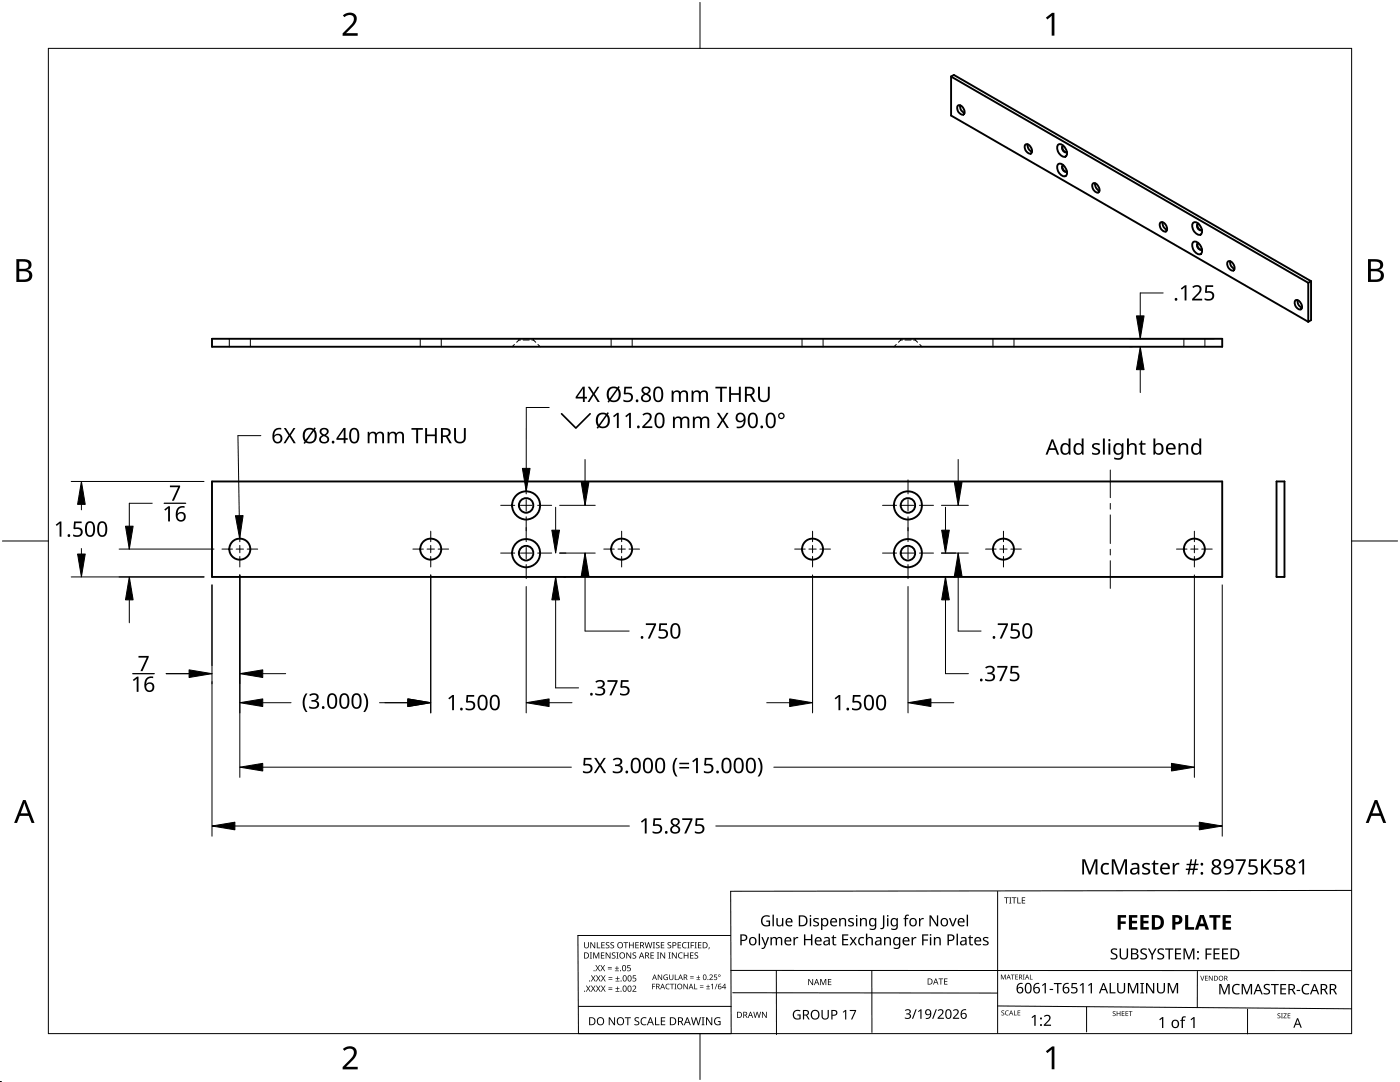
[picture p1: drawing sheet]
<svg xmlns="http://www.w3.org/2000/svg" width="279mm" height="216mm" viewBox="0 0 279 216" stroke-linecap="round" stroke-linejoin="round" font-family="sans-serif">
<g fill="none" stroke="#000" stroke-width=".38">
<path d="M189.8 15.3l71.3 41.1M189.8 15.3l.6-.3 71.3 41.1M189.8 15.3v7.8l71.3 41.1M191.2 21a1.21 1.21 0 0 1 1.1 1.9 1.21 1.21 0 0 1-1.1-1.9zM191.6 21v.3a1.43 1.43 0 0 0 .9 1.3M204.7 28.8a1.21 1.21 0 0 1 1 1.8 1.23 1.23 0 0 1-1-1.8zM205.1 28.8l.2 .9 .7 .6M211.2 32.7a1.4 1.4 0 0 1 1.6 1.2 .73 .73 0 0 1 0 1 .73 .73 0 0 1-1 .1 1.67 1.67 0 0 1-.6-2.3zM211.2 28.8a1.41 1.41 0 0 1 1.6 1.2 .73 .73 0 0 1 0 1.1 .73 .73 0 0 1-1 0 1.68 1.68 0 0 1-.6-2.3zM212.1 29.1a.87 .87 0 0 0 .8 1.3M212.1 33a.87 .87 0 0 0 .8 1.2M212.2 33a.75 .75 0 0 0-.1 .9 .75 .75 0 0 0 .8 .3"/>
<path d="M212.2 29.1a.75 .75 0 0 0-.1 .9 .75 .75 0 0 0 .8 .3M218.2 36.6a1.23 1.23 0 0 1 1 1.8 1.21 1.21 0 0 1-1-1.8zM218.5 36.6l.2 .9 .7 .6M231.6 44.4a1.21 1.21 0 0 1 1.1 1.8 1.21 1.21 0 0 1-1.1-1.8zM232 44.4l.2 .9 .7 .6M238 44.6a.98 .98 0 0 1 1.6 .6 .98 .98 0 0 1-.2 1.7 1.84 1.84 0 0 1-1.4-2.3zM238.2 48.3a1.68 1.68 0 0 1 1.6 2.2 1.02 1.02 0 0 1-1.6-.6 1.39 1.39 0 0 1 0-1.6zM239.1 48.6a.92 .92 0 0 0 .7 1.2M239.1 44.7a.92 .92 0 0 0 .7 1.2M239.2 44.7a.67 .67 0 0 0-.2 .8 .67 .67 0 0 0 .9 .3M239.2 48.6a.69 .69 0 0 0-.2 .8 .69 .69 0 0 0 .8 .4l.1-.1M245.1 52.2a1.21 1.21 0 0 1 1.1 1.8 1.23 1.23 0 0 1-1.1-1.8z"/>
<path d="M245.5 52.1v.3a1.5 1.5 0 0 0 .8 1.3M258.6 59.9a1.23 1.23 0 0 1 1 1.8 1.21 1.21 0 0 1-1-1.8zM259 59.9l-.1 .3a1.43 1.43 0 0 0 .9 1.2M261.1 56.4v7.8M261.7 56.1v7.8l-.6 .3M261.7 56.1l-.6 .3M42.3 67.6h201.6v1.6h-201.6zM42.3 96.1h201.6v19h-201.6zM254.8 96.1h1.5v19h-1.5z"/>
<circle cx="47.9" cy="109.6" r="2.1"/>
<circle cx="86" cy="109.6" r="2.1"/>
<circle cx="105" cy="110.4" r="2.81"/>
<circle cx="105" cy="100.8" r="2.81"/>
<circle cx="105" cy="110.4" r="1.46"/>
<circle cx="105" cy="100.8" r="1.46"/>
<circle cx="124.1" cy="109.6" r="2.1"/>
<circle cx="162.2" cy="109.6" r="2.1"/>
<circle cx="181.2" cy="100.8" r="2.81"/>
<circle cx="181.2" cy="110.4" r="2.81"/>
<circle cx="181.2" cy="100.8" r="1.46"/>
<circle cx="181.2" cy="110.4" r="1.46"/>
<circle cx="200.3" cy="109.6" r="2.1"/>
<circle cx="238.4" cy="109.6" r="2.1"/>
</g>
<g fill="none" stroke="#000" stroke-width=".2">
<path d="M45.8 67.6v1.6M50 67.6v1.6M83.9 67.6v1.6M88.1 67.6v1.6M102.7 68.7l-.5 .5M103.6 67.8h.3M103.6 67.6v.2M103.6 67.8l-.5 .5M105.6 67.8h-1.2M106.5 67.6v.2M106.5 67.8l.4 .5M106.5 67.8h-.4"/>
<path d="M107.4 68.7l.4 .5M122 67.6v1.6M126.2 67.6v1.6M160.1 67.6v1.6M164.3 67.6v1.6M178.9 68.7l-.5 .5M179.8 67.8h.3M179.8 67.6v.2M179.8 67.8l-.5 .5M181.8 67.8h-1.2M182.7 67.6v.2M182.7 67.8l.4 .5"/>
<path d="M182.7 67.8h-.4M183.6 68.7l.4 .5M198.2 67.6v1.6M202.4 67.6v1.6M236.3 67.6v1.6M240.5 67.6v1.6"/>
</g>
<g fill="none" stroke="#000" stroke-width=".2">
<path d="M105 95.7v2.8M105 99.7v2.3M181.2 95.7v2.8M181.2 99.7v2.3M44.3 109.6h2.1M47.9 106v2.1M47.9 108.8v1.5M47.9 111v2.1M48.6 109.6h-1.5M51.4 109.6h-2.1M82.4 109.6h2.1M86 106v2.1"/>
<path d="M86 108.8v1.5M86 111v2.1M86.7 109.6h-1.5M89.5 109.6h-2.1M99.9 100.8h2.8M99.9 110.4h2.8M105 109.2v2.3M105 103.1v5M105 112.6v2.8M106.2 100.8h-2.3M106.2 110.4h-2.3M110.1 100.8h-2.8"/>
<path d="M110.1 110.4h-2.8M120.5 109.6h2.1M124.1 106v2.1M124.1 108.8v1.5M124.1 111v2.1M124.8 109.6h-1.5M127.6 109.6h-2.1M158.6 109.6h2.1M162.2 106v2.1M162.2 108.8v1.5M162.2 111v2.1M162.9 109.6h-1.5"/>
<path d="M165.7 109.6h-2.1M176.1 100.8h2.8M176.1 110.4h2.8M181.2 109.2v2.3M181.2 103.1v5M181.2 112.6v2.8M182.4 100.8h-2.3M182.4 110.4h-2.3M186.3 100.8h-2.8M186.3 110.4h-2.8M196.7 109.6h2.1M200.3 106v2.1"/>
<path d="M200.3 108.8v1.5M200.3 111v2.1M201 109.6h-1.5M203.8 109.6h-2.1M234.8 109.6h2.1M238.4 106v2.1M238.4 108.8v1.5M238.4 111v2.1M239.1 109.6h-1.5M241.9 109.6h-2.1"/>
</g>
<g fill="none" stroke="#000" stroke-width=".2">
<path d="M232.1 58.5h-4.5v9.1M225.5 67.6h16.8M225.5 69.2h.5M227.6 73.8v4.5M14.2 96.1h26.5M116.8 91.7v4.6M191.2 91.7v4.6M14.2 115.1h26.5M16.2 109.5v1M16.2 100.6v1.1M23.8 109.6h18.9M25.8 119.7v4.6"/>
<path d="M30.4 100.4h-4.6v9.2M42.3 116.7v50.2M47.9 114.7v40.4M86 114.7v27.5M105 117v25.2M110.9 115.1v22.2h4.6M110.9 101.2v4.6M112.9 115.1h-.4M116.8 110.4v15.5h8.8M118.8 100.8h-7.1M118.8 110.4h-7.1M162.2 114.7v27.5"/>
<path d="M181.2 117v25.2M188.7 115.1v19.3h4.6M188.7 101.2v4.6M190.7 115.1h-.4M191.2 110.4v15.5h4.6M193.3 100.8h-5.4M193.3 110.4h-5.4M238.4 114.7v40.4M243.9 116.7v50.2M42.3 134.4h-9.1M52.4 134.4h4.6M52.4 140.2h5.7"/>
<path d="M81.4 140.2h-5.7M109.6 140.2h4.6M114 153.1h-61.6M154.4 153.1h79.4M157.6 140.2h-4.6M185.8 140.2h4.6M125.6 164.8h-78.7M142.9 164.8h96.4M0 215.9h.1"/>
</g>
<g fill="#000" stroke="#000" stroke-width=".2">
<path d="M227.6 69.2l.7 4.6h-1.5zM226.8 63h1.5l-.7 4.6zM116 96.3h1.5l-.7 4.5zM190.5 96.3h1.5l-.8 4.5zM16.2 96.1l.8 4.5h-1.5zM15.5 110.5h1.5l-.8 4.6zM25.8 115.1l.8 4.6h-1.6zM25 105h1.6l-.8 4.6zM110.9 115.1l.8 4.6h-1.6zM110.1 105.8h1.6l-.8 4.6zM116.8 110.4l.7 4.5h-1.5zM188.7 115.1l.8 4.6h-1.6z"/>
<path d="M187.9 105.8h1.6l-.8 4.6zM191.2 110.4l.8 4.5h-1.5zM37.7 133.7l4.6 .7-4.6 .8zM47.9 134.4l4.5-.7v1.5zM81.4 139.5l4.6 .7-4.6 .8zM157.6 139.5l4.6 .7-4.6 .8zM47.9 153.1l4.5-.8v1.5zM47.9 140.2l4.5-.7v1.5zM105 140.2l4.6-.7v1.5zM181.2 140.2l4.6-.7v1.5zM233.8 152.3l4.6 .8-4.6 .7zM42.3 164.8l4.6-.7v1.5z"/>
<path d="M239.3 164.1l4.6 .7-4.6 .8z"/>
</g>
<g fill="#000">
<path d="M235.7 57.6l.8-.7h.3v3.1h-.4v-2.7l-.6 .5zM237.9 57.2a1.01 1.01 0 0 1 1.2-.3 1.01 1.01 0 0 1 .7 1l-.3 .5-1.1 1.2h1.5v.4h-2v-.4l1.1-1.1a.72 .72 0 0 0 .4-.6 .72 .72 0 0 0-.4-.7l-.9 .3zM240.6 56.9h1.5v.4h-1.2l-.1 .8a1.02 1.02 0 0 1 1.5 .9 1.02 1.02 0 0 1-1.3 1l-.6-.2v-.3a.88 .88 0 0 0 1 .2 .88 .88 0 0 0 .5-.8 .85 .85 0 0 0-1.2-.4l-.2-.1zM124.6 77.2h1.5v.3h-1.2l-.1 .9a1.02 1.02 0 0 1 1.5 .8 1.02 1.02 0 0 1-1.3 1l-.6-.1v-.4a.88 .88 0 0 0 1 .3 .88 .88 0 0 0 .5-.9 .85 .85 0 0 0-1.2-.4l-.2-.1zM151.3 77.2h.4v1.9a.79 .79 0 0 0 .8 .8 .79 .79 0 0 0 .7-.8v-1.9h.4v1.9a1.17 1.17 0 0 1-1.2 1.1 1.17 1.17 0 0 1-1.1-1.1zM33.9 96.9h2v.3l-1.2 2.7h-.4l1.2-2.7h-1.6zM56.6 85.4h.5l.7 1.2 .8-1.2h.4l-1 1.5 1 1.5h-.4l-.8-1.3-.8 1.3h-.4l1-1.5zM73.4 86.2h.3v.3a.86 .86 0 0 1 1.4 0 .81 .81 0 0 1 1-.3 .81 .81 0 0 1 .5 .8v1.4h-.3v-1.4a.56 .56 0 0 0-.7-.6 .56 .56 0 0 0-.4 .8v1.2h-.4v-1.4a.57 .57 0 0 0-.7-.6 .57 .57 0 0 0-.4 .9v1.1h-.3zM77.4 86.2h.3v.3a.86 .86 0 0 1 1.4 0 .81 .81 0 0 1 .9-.3 .81 .81 0 0 1 .6 .8v1.4h-.3v-1.4a.56 .56 0 0 0-.7-.6 .56 .56 0 0 0-.4 .8v1.2h-.4v-1.4a.57 .57 0 0 0-.7-.6 .57 .57 0 0 0-.4 .9v1.1h-.3zM82.1 85.4h2.3v.3h-1v2.7h-.3v-2.7h-1zM84.8 85.4h.4v1.3h1.6v-1.3h.4v3h-.4v-1.4h-1.6v1.4h-.4zM90.6 85.4h.4v2a.79 .79 0 0 0 .8 .8 .79 .79 0 0 0 .8-.8v-2h.4v2a1.17 1.17 0 0 1-1.2 1.1 1.17 1.17 0 0 1-1.2-1.1z"/>
<path d="M112 82.5h.2l2.7 2.7 2.7-2.7a.17 .17 0 0 1 .3 0 .17 .17 0 0 1 0 .2l-3 2.9-2.9-2.9zM117.3 77.2h.4l.8 1.2 .7-1.2h.4l-.9 1.4 1 1.6h-.4l-.8-1.3-.9 1.3h-.4l1.1-1.6zM122.3 83l.9-.6h.3v3h-.4v-2.6l-.6 .5zM124.8 83l.8-.6h.3v3h-.4l.1-2.6-.6 .5zM128.2 82.7a1.01 1.01 0 0 1 1.2-.4 1.01 1.01 0 0 1 .6 1l-.2 .6-1.2 1.2h1.6v.3h-2v-.3l1.1-1.1a.72 .72 0 0 0 .4-.7 .72 .72 0 0 0-.4-.6l-.9 .2zM134 77.9h.3l.1 .3a.86 .86 0 0 1 1.4 .1 .81 .81 0 0 1 .9-.4 .81 .81 0 0 1 .6 .8v1.5h-.4v-1.5a.56 .56 0 0 0-.6-.5 .56 .56 0 0 0-.4 .7v1.3h-.4v-1.5a.57 .57 0 0 0-.7-.5 .57 .57 0 0 0-.4 .8v1.2h-.4zM134.3 83.1h.3l.1 .3a.86 .86 0 0 1 1.4 .1 .81 .81 0 0 1 .9-.4 .81 .81 0 0 1 .6 .8v1.5h-.4v-1.5a.56 .56 0 0 0-.7-.5 .56 .56 0 0 0-.4 .8v1.2h-.3v-1.5a.57 .57 0 0 0-.8-.5 .57 .57 0 0 0-.3 .8v1.2h-.4zM138 77.9h.3l.1 .3a.86 .86 0 0 1 1.4 .1 .81 .81 0 0 1 .9-.4 .81 .81 0 0 1 .6 .8v1.5h-.4v-1.5a.56 .56 0 0 0-.6-.5 .56 .56 0 0 0-.5 .7v1.3h-.3v-1.5a.57 .57 0 0 0-.8-.5 .57 .57 0 0 0-.3 .8v1.2h-.4zM138.3 83.1h.3v.3a.86 .86 0 0 1 1.4 .1 .81 .81 0 0 1 1-.4 .81 .81 0 0 1 .5 .8v1.5h-.3v-1.5a.56 .56 0 0 0-.7-.5 .56 .56 0 0 0-.4 .8v1.2h-.4v-1.5a.57 .57 0 0 0-.7-.5 .57 .57 0 0 0-.3 .8v1.2h-.4zM142.8 77.2h2.3v.3h-1v2.7h-.4v-2.7h-.9zM143.1 82.4h.4l.7 1.2 .8-1.2h.4l-.9 1.4 1 1.6h-.5l-.8-1.3-.8 1.3h-.4l1-1.6zM145.5 77.2h.4v1.3h1.6v-1.3h.3v3h-.3v-1.4h-1.6v1.4h-.4z"/>
<path d="M218.1 88.7a1.34 1.34 0 0 1 1.4-.1l-.1 .3-.5-.2a.37 .37 0 0 0-.6 .2 .37 .37 0 0 0 .4 .4l.2 .1a.69 .69 0 0 1 .7 .8 .69 .69 0 0 1-.9 .6l-.8-.2v-.3l.8 .2 .4-.2v-.4l-.5-.2a.68 .68 0 0 1-.5-1zM224.9 87.5h.4v1.3a.87 .87 0 0 1 .9-.4 .87 .87 0 0 1 .6 .8v1.5h-.3v-1.4a.61 .61 0 0 0-.8-.6 .61 .61 0 0 0-.4 .8v1.2h-.4zM227.7 87.9h.3v.5h.6v.3h-.6v1.3l.2 .4h.4v.3a.69 .69 0 0 1-1-.6v-1.4h-.3v-.1l.3-.2zM235.2 88.4h.3l.1 .4a.87 .87 0 0 1 .9-.4 .87 .87 0 0 1 .6 .8v1.5h-.3v-1.4a.61 .61 0 0 0-.8-.6 .61 .61 0 0 0-.4 .8v1.2h-.4zM11.1 104.7l.8-.6h.4v3h-.4v-2.7l-.6 .5zM14.8 104.1h1.5v.3h-1.2l-.1 .9a1.02 1.02 0 0 1 1.5 .8 1.02 1.02 0 0 1-1.4 1l-.5-.1v-.4a.88 .88 0 0 0 1 .2 .88 .88 0 0 0 .5-.8 .85 .85 0 0 0-1.3-.4l-.1-.1zM32.8 101.7l.8-.7h.3v3.1h-.3v-2.7l-.6 .5zM26.5 135.7l.8-.7h.3v3.1h-.3v-2.7l-.6 .5zM27.6 130.9h2.1v.3l-1.3 2.7h-.4l1.3-2.7h-1.7zM61.7 138.6a1.06 1.06 0 0 1 1.1-.3 1.06 1.06 0 0 1 .8 .9l-.2 .4-.4 .2a.82 .82 0 0 1 .7 .9 .82 .82 0 0 1-.9 .7l-1.1-.1v-.4a1.08 1.08 0 0 0 1.6-.2 .62 .62 0 0 0-.8-.7h-.3v-.3a.7 .7 0 0 0 .7-.1 .7 .7 0 0 0 .3-.7 .89 .89 0 0 0-1.3 0zM93.1 138.7h1.5v.3h-1.2v.9a1.02 1.02 0 0 1 1.5 .8 1.02 1.02 0 0 1-1.4 1l-.6-.1v-.4a.88 .88 0 0 0 1 .3 .88 .88 0 0 0 .6-.9 .85 .85 0 0 0-1.3-.4l-.2-.1zM118.8 136a1.09 1.09 0 0 1 1.1-.4 1.09 1.09 0 0 1 .8 .8 .74 .74 0 0 1-.6 .8 .81 .81 0 0 1 .7 .9 .81 .81 0 0 1-.9 .7l-1.1-.2v-.3a1.08 1.08 0 0 0 1.6-.3 .62 .62 0 0 0-.8-.7h-.3v-.3a.7 .7 0 0 0 .7 0 .7 .7 0 0 0 .3-.7 .89 .89 0 0 0-1.3-.1z"/>
<path d="M121.2 135.7h2.1v.3l-1.3 2.8h-.4l1.3-2.7h-1.7zM123.9 135.7h1.5v.4h-1.2v.8h.4a.99 .99 0 0 1 1 1.2 .99 .99 0 0 1-1.3 .7l-.6-.2v-.3a.88 .88 0 0 0 1 .2 .88 .88 0 0 0 .6-.8 .85 .85 0 0 0-1.3-.4l-.2-.1zM128.9 124.4h2v.3l-1.2 2.7h-.4l1.2-2.7h-1.6zM131.6 124.4h1.5v.3h-1.2l-.1 .9a1.02 1.02 0 0 1 1.5 .8 1.02 1.02 0 0 1-1.3 1l-.6-.1v-.4a.88 .88 0 0 0 1 .3 .88 .88 0 0 0 .5-.9 .85 .85 0 0 0-1.2-.4l-.2-.1zM170.2 138.7h1.5v.3h-1.2v.9a1.02 1.02 0 0 1 1.5 .8 1.02 1.02 0 0 1-1.4 1l-.6-.1v-.4a.88 .88 0 0 0 1 .3 .88 .88 0 0 0 .6-.9 .85 .85 0 0 0-1.3-.4l-.2-.1zM196.6 133.2a1.09 1.09 0 0 1 1.1-.4 1.09 1.09 0 0 1 .8 .8 .74 .74 0 0 1-.6 .7 .81 .81 0 0 1 .7 .9 .81 .81 0 0 1-.9 .7l-1.1-.1v-.4a1.08 1.08 0 0 0 1.6-.2 .62 .62 0 0 0-.8-.7h-.3v-.3a.7 .7 0 0 0 .7-.1 .7 .7 0 0 0 .3-.7 .89 .89 0 0 0-1.3 0zM199 132.9h2.1v.3l-1.3 2.7h-.4l1.3-2.7h-1.7zM199.1 124.4h2.1v.3l-1.3 2.7h-.4l1.3-2.7h-1.7zM201.7 132.9h1.5v.3h-1.2v.9h.4a.99 .99 0 0 1 1 1.1 .99 .99 0 0 1-1.3 .7l-.6-.1v-.4a.88 .88 0 0 0 1 .3 .88 .88 0 0 0 .6-.9 .85 .85 0 0 0-1.3-.4l-.2-.1zM201.8 124.4h1.5v.3h-1.2v.9a1.02 1.02 0 0 1 1.5 .8 1.02 1.02 0 0 1-1.4 1l-.6-.1v-.4a.88 .88 0 0 0 1 .3 .88 .88 0 0 0 .6-.9 .85 .85 0 0 0-1.3-.4l-.2-.1zM61 138.4h.4a3.2 3.2 0 0 0 0 3.7 .85 .85 0 0 1-.8-.8l-.2-1.1a2.87 2.87 0 0 1 .6-1.8zM72.5 138.4a.86 .86 0 0 1 .8 .8l.2 1a2.78 2.78 0 0 1-.7 1.9h-.3a3.2 3.2 0 0 0 0-3.7z"/>
<path d="M89.5 139.3l.8-.6h.3v3h-.4v-2.6l-.5 .5zM116.5 151.2h1.5v.4h-1.2v.9a1.02 1.02 0 0 1 1.5 .8 1.02 1.02 0 0 1-1.4 1l-.6-.2v-.3a.88 .88 0 0 0 1 .2 .88 .88 0 0 0 .6-.8 .85 .85 0 0 0-1.3-.4l-.2-.1zM118.6 151.2h.4l.7 1.2 .8-1.2h.4l-.9 1.5 1 1.6h-.5l-.8-1.3-.8 1.3h-.4l1-1.6zM122.3 151.5a1.09 1.09 0 0 1 1.1-.4 1.09 1.09 0 0 1 .8 .8 .74 .74 0 0 1-.6 .8 .81 .81 0 0 1 .7 .9 .81 .81 0 0 1-.9 .7l-1.1-.2v-.3a1.08 1.08 0 0 0 1.6-.3 .62 .62 0 0 0-.9-.6h-.3v-.4a.7 .7 0 0 0 .8 0 .7 .7 0 0 0 .3-.7 .89 .89 0 0 0-1.3 0zM134.9 151.2h.3a3.2 3.2 0 0 0 0 3.7 .85 .85 0 0 1-.8-.8l-.2-1a2.87 2.87 0 0 1 .7-1.9zM135.6 153h1.9v.3h-1.9zM135.6 152.2h1.9v.3h-1.9zM138.1 151.9l.9-.7h.3v3.1h-.4v-2.7l-.6 .5zM140.7 151.2h1.5v.4h-1.2l-.1 .9a1.02 1.02 0 0 1 1.5 .8 1.02 1.02 0 0 1-1.4 1l-.5-.2v-.3a.88 .88 0 0 0 .9 .2 .88 .88 0 0 0 .6-.8 .85 .85 0 0 0-1.3-.4l-.2-.1zM151.2 151.2a.86 .86 0 0 1 .8 .9l.2 1a2.78 2.78 0 0 1-.7 1.8h-.3a3.2 3.2 0 0 0 0-3.7zM166.6 139.3l.8-.6h.3v3h-.4l.1-2.6-.6 .5zM127.9 163.9l.8-.6h.3v3h-.3v-2.6l-.6 .5z"/>
<path d="M130.4 163.3h1.5v.3h-1.2v.9a1.02 1.02 0 0 1 1.5 .8 1.02 1.02 0 0 1-1.4 1l-.6-.1v-.4a.88 .88 0 0 0 1 .3 .88 .88 0 0 0 .6-.9 .85 .85 0 0 0-1.3-.4l-.2-.1zM136.2 163.3h2v.3l-1.2 2.7h-.5l1.3-2.7h-1.6zM138.9 163.3h1.5v.3h-1.2l-.1 .9h.5a.99 .99 0 0 1 1 1.1 .99 .99 0 0 1-1.4 .7l-.5-.1v-.4a.88 .88 0 0 0 .9 .3 .88 .88 0 0 0 .6-.9 .85 .85 0 0 0-1.3-.4l-.2-.1zM216 171.5h.6l.9 2.4 1-2.4h.5v3h-.4l.1-2.7-1.1 2.7h-.3l-1-2.7v2.7h-.3zM219.9 172.5l.5-.3h.5l.4 .1-.1 .3a.83 .83 0 0 0-1.2 .7 .83 .83 0 0 0 1.1 .8h.2v.3l-.1 .1a1.14 1.14 0 0 1-1.3-.3 1.14 1.14 0 0 1-.2-1.3zM221.9 171.5h.6l.9 2.4 1-2.4h.5v3h-.4l.1-2.7-1.1 2.7h-.3l-1-2.7v2.7h-.3zM228.1 172.4a1.34 1.34 0 0 1 1.4-.1l-.1 .3-.5-.1a.37 .37 0 0 0-.6 .1 .37 .37 0 0 0 .4 .5l.2 .1a.82 .82 0 0 1 .7 .7 1.04 1.04 0 0 1-1.7 .5v-.4l.8 .2 .4-.1v-.4l-.5-.2a.68 .68 0 0 1-.5-1.1zM230.3 171.7h.2v.5h.7v.3h-.7v1.3l.2 .4h.5v.3a.69 .69 0 0 1-1.1-.7v-1.3h-.3v-.2l.3-.1zM234 172.2h.4v.4l.4-.4h.6l-.1 .3h-.4a.73 .73 0 0 0-.5 .8v1.2h-.4zM246.6 171.5h2v.2l-1.2 2.8h-.4l1.2-2.7h-1.6zM249.3 171.5h1.5v.3h-1.2l-.1 .9a1.02 1.02 0 0 1 1.5 .8 1.02 1.02 0 0 1-1.4 1l-.5-.1v-.4a.88 .88 0 0 0 1 .2 .88 .88 0 0 0 .5-.8 .85 .85 0 0 0-1.2-.4l-.2-.1zM251.7 171.5h.4v1.5l1.3-1.5h.4l-1.2 1.3 1.3 1.7h-.5l-1-1.5-.3 .3v1.2h-.4z"/>
<path d="M254.4 171.5h1.5v.3h-1.2l-.1 .9a1.02 1.02 0 0 1 1.1 .1 1.02 1.02 0 0 1 .3 1.1 1.38 1.38 0 0 1-1.8 .5v-.4a.88 .88 0 0 0 .9 .2 .88 .88 0 0 0 .6-.8 .85 .85 0 0 0-1.3-.4l-.2-.1zM259.1 172.1l.9-.6h.3v3h-.4v-2.7l-.6 .5z"/>
<path d="M116.3 77.2h.4v2h.4v.3h-.4v.7h-.4v-.7h-1.4v-.3zM116.3 77.6l-1.1 1.6h1.1z"/>
<path d="M121.4 77.5l.9-.4 .9 .2 .2-.3 .3 .2-.2 .3a1.58 1.58 0 0 1 .2 2 1.58 1.58 0 0 1-1.8 .6l-.2-.1-.2 .3-.3-.1 .3-.3a2.01 2.01 0 0 1-.1-2.4zM123.3 77.8l-1.4 2a1.08 1.08 0 0 0 1.3-.1 1.08 1.08 0 0 0 .3-1.3zM121.8 77.7l-.3 .7 .2 1.1 1.3-1.9-.6-.1z"/>
<path d="M128.2 77.4l.7-.3a.75 .75 0 0 1 .9 .6 .75 .75 0 0 1-.5 .9 .87 .87 0 0 1 .6 1.1 .87 .87 0 0 1-1.2 .5 .82 .82 0 0 1-.8-.7 .82 .82 0 0 1 .6-.9l-.1-.1a.77 .77 0 0 1-.2-1.1zM128.3 79.4a.6 .6 0 0 0 1.2 0 .6 .6 0 0 0-1.2 0zM128.4 77.9a.5 .5 0 0 0 1 0 .5 .5 0 0 0-1 0z"/>
<path d="M130.7 77.3a1.05 1.05 0 0 1 1.3 0 1.05 1.05 0 0 1 .4 1.2v.2a1.18 1.18 0 0 1-1.2 1.5 1.37 1.37 0 0 1-.8-1.7l.1-.8zM131 77.6a1.88 1.88 0 0 0 .2 2.3 .71 .71 0 0 0 .8-.9 1.17 1.17 0 0 0-.6-1.6z"/>
<path d="M148.7 77.2h.8a.87 .87 0 0 1 1.1 .6 .87 .87 0 0 1-.6 1l.8 1.4h-.4l-.7-1.2h-.7v1.2h-.3zM149 77.5v1.1h.5a.58 .58 0 0 0 .7-.5 .58 .58 0 0 0-.7-.6z"/>
<path d="M54.8 85.7l.5-.3h.5h.3v.3a1.03 1.03 0 0 0-1.3 1.2 .95 .95 0 0 1 1.4 0 .95 .95 0 0 1-.2 1.4 1.08 1.08 0 0 1-1.2 0 1.08 1.08 0 0 1-.4-1.2v-.7zM54.7 87.5a.66 .66 0 0 0 1.3 0 .66 .66 0 0 0-1.3 0z"/>
<path d="M60.8 85.8l.9-.4 .9 .2 .2-.3 .2 .1-.2 .4 .3 .5 .1 .6a1.42 1.42 0 0 1-.6 1.4 1.42 1.42 0 0 1-1.6 0l-.2 .3-.2-.2 .2-.3a2.01 2.01 0 0 1 0-2.3zM62.6 86.1l-1.4 1.9a1.08 1.08 0 0 0 1.3-.1 1.08 1.08 0 0 0 .3-1.2zM61.1 85.9l-.3 .7 .2 1.2 1.4-1.9-.7-.2z"/>
<path d="M63.9 85.7a.88 .88 0 0 1 1.2-.3 .88 .88 0 0 1 .4 1.1l-.5 .3a.87 .87 0 0 1 .7 1.2 .87 .87 0 0 1-1.2 .5 .82 .82 0 0 1-.8-.8 .82 .82 0 0 1 .6-.8l-.1-.1a.77 .77 0 0 1-.3-1.1zM64 87.7a.65 .65 0 0 0 1.3 0 .65 .65 0 0 0-1.3 0zM64.2 86.2a.51 .51 0 0 0 1 0 .51 .51 0 0 0-1 0z"/>
<path d="M68.6 85.4h.4v2h.4v.4h-.4v.6h-.4v-.6h-1.5v-.4zM68.6 85.8l-1.1 1.6h1.1z"/>
<path d="M70.1 85.6a1.05 1.05 0 0 1 1.2 0 1.05 1.05 0 0 1 .4 1.1v.2a1.18 1.18 0 0 1-1.1 1.6 1.37 1.37 0 0 1-.9-1.8l.1-.7zM70.3 85.9l-.2 .5v1.1a.6 .6 0 0 0 .6 .7 .6 .6 0 0 0 .6-.7 1.66 1.66 0 0 0-.5-1.8z"/>
<path d="M88 85.4h.8a.87 .87 0 0 1 1.1 .6 .87 .87 0 0 1-.6 1.1l.9 1.3h-.5l-.7-1.2h-.6v1.2h-.4zM88.4 85.7v1.2h.4a.58 .58 0 0 0 .7-.6 .58 .58 0 0 0-.7-.6z"/>
<path d="M119.3 82.7l.9-.4 .9 .2 .2-.3 .2 .2-.2 .3a1.57 1.57 0 0 1 .2 2.1 1.57 1.57 0 0 1-2 .5l-.2 .2-.2-.1 .2-.3a2.01 2.01 0 0 1 0-2.4zM121.1 83l-1.4 2a1.08 1.08 0 0 0 1.3-.1 1.08 1.08 0 0 0 .3-1.3zM119.6 82.9a1.75 1.75 0 0 0-.1 1.8l1.4-1.9-.7-.1z"/>
<path d="M131 82.5a1.05 1.05 0 0 1 1.2 0 1.05 1.05 0 0 1 .4 1.2 1.3 1.3 0 0 1-1 1.8 1.22 1.22 0 0 1-1-1.6l.1-.8zM131.2 82.8a2.23 2.23 0 0 0 .1 2.3 .68 .68 0 0 0 .8-.2 .68 .68 0 0 0 .1-.7 1.17 1.17 0 0 0-.6-1.6z"/>
<path d="M147.1 82.6a1.11 1.11 0 0 1 1.3 0 1.11 1.11 0 0 1 .4 1.3 1.38 1.38 0 0 1-1.8 1.5v-.3a1.01 1.01 0 0 0 1.1-.2 1.01 1.01 0 0 0 .3-1 .94 .94 0 0 1-1.4 .1 .94 .94 0 0 1 .1-1.4zM147.1 83.3a.7 .7 0 0 0 1.4 0 .7 .7 0 0 0-1.4 0z"/>
<path d="M149.6 82.5a1.05 1.05 0 0 1 1.3 0 1.05 1.05 0 0 1 .3 1.2 1.31 1.31 0 0 1-1 1.8 1.22 1.22 0 0 1-1-1.6l.1-.8zM149.8 82.8a1.88 1.88 0 0 0 .3 2.3 .71 .71 0 0 0 .8-.9 1.17 1.17 0 0 0-.7-1.6z"/>
<path d="M153.2 82.5a1.05 1.05 0 0 1 1.2 0 1.05 1.05 0 0 1 .4 1.2 1.31 1.31 0 0 1-1 1.8 1.22 1.22 0 0 1-1-1.6l.1-.8zM153.4 82.8a1.88 1.88 0 0 0 .3 2.3 .71 .71 0 0 0 .7-.9 1.17 1.17 0 0 0-.6-1.6z"/>
<path d="M155.3 83a.66 .66 0 0 1 1.3 0 .66 .66 0 0 1-1.3 0zM155.5 83a.4 .4 0 0 0 .8 0 .4 .4 0 0 0-.8 0z"/>
<path d="M209.8 87.7h.4l1.2 3h-.4l-.4-.9h-1.2l-.4 .9h-.3zM210 88.1l-.5 1.3h1z"/>
<path d="M212 88.6a.96 .96 0 0 1 1.3 .1v-1.2h.3v3.2h-.3v-.3a.95 .95 0 0 1-1.2 .3 .95 .95 0 0 1-.5-1.1l.1-.5zM212.2 88.8a.91 .91 0 0 0-.2 1 .91 .91 0 0 0 .8 .6 .99 .99 0 0 0 0-1.7z"/>
<path d="M214.6 88.6a.96 .96 0 0 1 1.3 .1v-1.2h.3v3.2h-.3v-.3a.95 .95 0 0 1-1.2 .3 .95 .95 0 0 1-.5-1.1l.1-.5zM214.9 88.8a.91 .91 0 0 0-.3 1 .91 .91 0 0 0 .8 .6 .99 .99 0 0 0 0-1.7z"/>
<path d="M222.6 88.6a.94 .94 0 0 1 1.3 .1v-.3h.3v2.4a1.14 1.14 0 0 1-1.8 .8v-.3a.91 .91 0 0 0 1.4-.4v-.5a1 1 0 0 1-1.3 .2 1 1 0 0 1-.3-1.3zM222.8 88.8a1 1 0 0 0 .4 1.7 .94 .94 0 0 0 .7-.8 .94 .94 0 0 0-.4-.9z"/>
<path d="M230.2 87.5h.4l-.1 1.2 .8-.3a1.21 1.21 0 0 1 .9 1.2 1.21 1.21 0 0 1-.9 1.2l-.7-.4-.1 .3h-.3zM230.7 88.9l-.1 .5a.72 .72 0 0 0 .1 .8 .72 .72 0 0 0 .9 .1 .92 .92 0 0 0 .3-1 .92 .92 0 0 0-.9-.6z"/>
<path d="M233 88.7a.98 .98 0 0 1 1.2-.2 .98 .98 0 0 1 .4 1.2h-1.5a.87 .87 0 0 0 .5 .7 .87 .87 0 0 0 .9-.1v.3a1.24 1.24 0 0 1-1.6-.2 1.24 1.24 0 0 1 .1-1.7zM233.3 88.9l-.2 .5h1.1a.55 .55 0 0 0-.5-.7z"/>
<path d="M238.1 88.6a.95 .95 0 0 1 1.3 .1v-1.2h.3v3.2h-.3v-.3l-.3 .3-.5 .1a1.25 1.25 0 0 1-.9-1 1.25 1.25 0 0 1 .4-1.2zM238.3 88.8a1 1 0 0 0 .4 1.7 .95 .95 0 0 0 .7-.8 .95 .95 0 0 0-.4-.9z"/>
<path d="M17.3 104.2a1.05 1.05 0 0 1 1.3 0 1.05 1.05 0 0 1 .4 1.2v.2a1.18 1.18 0 0 1-1.2 1.5 1.37 1.37 0 0 1-.8-1.7l.1-.8zM17.6 104.5a1.88 1.88 0 0 0 .2 2.3 .71 .71 0 0 0 .8-.9 1.17 1.17 0 0 0-.6-1.6z"/>
<path d="M19.8 104.2a1.05 1.05 0 0 1 1.2 0 1.05 1.05 0 0 1 .4 1.2v.2a1.18 1.18 0 0 1-1.1 1.5 1.37 1.37 0 0 1-.9-1.7l.1-.8zM20 104.5a1.88 1.88 0 0 0 .2 2.3 .71 .71 0 0 0 .8-.9 1.17 1.17 0 0 0-.6-1.6z"/>
<path d="M35.5 101.3l.5-.3h.5h.3v.3a1.03 1.03 0 0 0-1.3 1.2 .96 .96 0 0 1 1.5 .1 .96 .96 0 0 1-.5 1.4 1.09 1.09 0 0 1-1.4-1.2l.1-.8zM35.4 103.1a.7 .7 0 0 0 1.4 0 .7 .7 0 0 0-1.4 0z"/>
<path d="M29.2 135.3l.5-.3h.5h.4v.3a1.03 1.03 0 0 0-1.4 1.2 .96 .96 0 0 1 1.5 .1 .96 .96 0 0 1-.5 1.4 1.09 1.09 0 0 1-1.4-1.2l.1-.8zM29.2 137.1a.66 .66 0 0 0 1.3 0 .66 .66 0 0 0-1.3 0z"/>
<path d="M65.7 138.5a1.05 1.05 0 0 1 1.2 0 1.05 1.05 0 0 1 .4 1.2 1.3 1.3 0 0 1-1 1.7 1.22 1.22 0 0 1-1-1.5l.1-.8zM65.9 138.8a2.23 2.23 0 0 0 .1 2.3 .68 .68 0 0 0 .8-.2 .68 .68 0 0 0 .1-.7 1.17 1.17 0 0 0-.6-1.6z"/>
<path d="M68.1 138.5a1.05 1.05 0 0 1 1.2 0 1.05 1.05 0 0 1 .4 1.2v.2a1.18 1.18 0 0 1-1.1 1.5 1.37 1.37 0 0 1-.9-1.7l.1-.8zM68.3 138.8a1.88 1.88 0 0 0 .3 2.3 .71 .71 0 0 0 .7-.9 1.17 1.17 0 0 0-.6-1.6z"/>
<path d="M70.5 138.5a1.05 1.05 0 0 1 1.3 0 1.05 1.05 0 0 1 .4 1.2 1.31 1.31 0 0 1-1.1 1.7 1.22 1.22 0 0 1-1-1.5l.1-.8zM70.8 138.8a1.88 1.88 0 0 0 .2 2.3 .71 .71 0 0 0 .8-.9 1.17 1.17 0 0 0-.7-1.6z"/>
<path d="M134.2 124.5a1.05 1.05 0 0 1 1.2 0 1.05 1.05 0 0 1 .4 1.2 1.28 1.28 0 0 1-1.1 1.8 1.37 1.37 0 0 1-.9-1.8l.1-.8zM134.4 124.8a1.88 1.88 0 0 0 .2 2.3 .71 .71 0 0 0 .8-.9 1.17 1.17 0 0 0-.6-1.5z"/>
<path d="M204.4 124.5a1.05 1.05 0 0 1 1.2 0 1.05 1.05 0 0 1 .4 1.2 1.31 1.31 0 0 1-1 1.8 1.22 1.22 0 0 1-1-1.6l.1-.8zM204.6 124.8a2.23 2.23 0 0 0 .1 2.3 .68 .68 0 0 0 .8-.2 .68 .68 0 0 0 .1-.7 1.17 1.17 0 0 0-.6-1.5z"/>
<path d="M95.7 138.8a1.05 1.05 0 0 1 1.2 0 1.05 1.05 0 0 1 .4 1.2 1.28 1.28 0 0 1-1.1 1.7 1.37 1.37 0 0 1-.9-1.7l.1-.8zM95.9 139.1a2.23 2.23 0 0 0 .1 2.3 .68 .68 0 0 0 .8-.2 .68 .68 0 0 0 .1-.7 1.17 1.17 0 0 0-.6-1.6z"/>
<path d="M98.1 138.8a1.05 1.05 0 0 1 1.2 0 1.05 1.05 0 0 1 .4 1.2 1.28 1.28 0 0 1-1.1 1.7 1.37 1.37 0 0 1-.9-1.7l.1-.6zM98.3 139.1a2.23 2.23 0 0 0 .1 2.3 .68 .68 0 0 0 .8-.2 .68 .68 0 0 0 .2-.7 1.17 1.17 0 0 0-.7-1.6z"/>
<path d="M126.3 151.4a1.05 1.05 0 0 1 1.2 0 1.05 1.05 0 0 1 .4 1.2v.1a1.18 1.18 0 0 1-1.1 1.6 1.37 1.37 0 0 1-.9-1.7l.1-.8zM126.5 151.7l-.2 .5v1.1a.6 .6 0 0 0 .6 .7 .6 .6 0 0 0 .6-.7 1.66 1.66 0 0 0-.5-1.8z"/>
<path d="M128.7 151.4a1.05 1.05 0 0 1 1.2 0 1.05 1.05 0 0 1 .4 1.2v.1a1.18 1.18 0 0 1-1.1 1.6 1.37 1.37 0 0 1-.9-1.7l.1-.7zM128.9 151.7l-.2 .5v1.1a.6 .6 0 0 0 .6 .7 .6 .6 0 0 0 .6-.7 1.66 1.66 0 0 0-.4-1.8z"/>
<path d="M131.1 151.4a1.05 1.05 0 0 1 1.3 0 1.05 1.05 0 0 1 .3 1.2l.1 .1a1.18 1.18 0 0 1-1.2 1.6 1.37 1.37 0 0 1-.9-1.7l.2-.8zM131.3 151.7l-.2 .5v1.1a.6 .6 0 0 0 .6 .7 .6 .6 0 0 0 .6-.7 1.66 1.66 0 0 0-.4-1.8z"/>
<path d="M144.4 151.4a1.05 1.05 0 0 1 1.2 0 1.05 1.05 0 0 1 .4 1.2v.1a1.18 1.18 0 0 1-1.1 1.6 1.37 1.37 0 0 1-.9-1.7l.1-.7zM144.6 151.7l-.2 .5v1.1a.6 .6 0 0 0 .6 .7 .6 .6 0 0 0 .6-.7 1.66 1.66 0 0 0-.5-1.8z"/>
<path d="M146.8 151.4a1.05 1.05 0 0 1 1.2 0 1.05 1.05 0 0 1 .4 1.2v.1a1.18 1.18 0 0 1-1.1 1.6 1.37 1.37 0 0 1-.9-1.7l.1-.8zM147 151.7l-.2 .5v1.1a.6 .6 0 0 0 .6 .7 .6 .6 0 0 0 .6-.7 1.66 1.66 0 0 0-.4-1.8z"/>
<path d="M149.2 151.4a1.05 1.05 0 0 1 1.3 0 1.05 1.05 0 0 1 .4 1.2v.1a1.18 1.18 0 0 1-1.2 1.6 1.37 1.37 0 0 1-.9-1.7l.2-.8zM149.5 151.7l-.2 .5v1.1a.6 .6 0 0 0 .6 .7 .6 .6 0 0 0 .5-.7 1.66 1.66 0 0 0-.4-1.8z"/>
<path d="M172.8 138.8a1.05 1.05 0 0 1 1.2 0 1.05 1.05 0 0 1 .4 1.2 1.28 1.28 0 0 1-1.1 1.7 1.37 1.37 0 0 1-.9-1.7l.1-.8zM173 139.1a2.23 2.23 0 0 0 .1 2.3 .68 .68 0 0 0 .8-.2 .68 .68 0 0 0 .1-.7 1.17 1.17 0 0 0-.6-1.6z"/>
<path d="M175.2 138.8a1.05 1.05 0 0 1 1.3 0 1.05 1.05 0 0 1 .3 1.2 1.28 1.28 0 0 1-1.1 1.7 1.37 1.37 0 0 1-.9-1.7l.2-.8zM175.4 139.1a2.23 2.23 0 0 0 .2 2.3 .68 .68 0 0 0 .7-.2 .68 .68 0 0 0 .2-.7 1.17 1.17 0 0 0-.7-1.6z"/>
<path d="M134 163.5l.8-.3a.75 .75 0 0 1 .8 .6 .75 .75 0 0 1-.5 .9 .87 .87 0 0 1 .6 1.1 .87 .87 0 0 1-1.2 .5 .82 .82 0 0 1-.8-.7 .82 .82 0 0 1 .7-.9l-.2-.1a.77 .77 0 0 1-.2-1.1zM134.1 165.5a.6 .6 0 0 0 1.2 0 .6 .6 0 0 0-1.2 0zM134.3 164a.5 .5 0 0 0 1 0 .5 .5 0 0 0-1 0z"/>
<path d="M225.8 172.4a.93 .93 0 0 1 1-.3 .93 .93 0 0 1 .6 .8v1.6h-.3l-.1-.3a.74 .74 0 0 1-1.1 .2 .74 .74 0 0 1 .1-1.2l1-.1a.53 .53 0 0 0-.2-.6 .53 .53 0 0 0-.6 0l-.3 .1zM226 173.6a.49 .49 0 0 0 .2 .7 .49 .49 0 0 0 .7-.3l.1-.6z"/>
<path d="M231.8 172.5a.98 .98 0 0 1 1.2-.2 .98 .98 0 0 1 .5 1.1h-1.6a.87 .87 0 0 0 .5 .8 .87 .87 0 0 0 1-.1v.3l-.8 .1a1.21 1.21 0 0 1-1-.7 1.21 1.21 0 0 1 .2-1.3zM232.1 172.6l-.2 .5h1.2a.55 .55 0 0 0-.6-.6z"/>
<path d="M237.6 171.5h.3l-.2 .9h.6l.2-.9h.3l-.2 .9h.6v.2h-.6l-.1 .7h.5v.3h-.6l-.2 .9h-.3l.2-.9h-.6l-.2 .9h-.3l.2-.9h-.5v-.3h.5l.2-.7h-.6v-.2h.6zM237.7 172.6l-.2 .7h.7l.1-.7z"/>
<path d="M242 171.7l.8-.3a.75 .75 0 0 1 .8 .6 .75 .75 0 0 1-.5 .9 .87 .87 0 0 1 .6 1.1 .87 .87 0 0 1-1.2 .5 .82 .82 0 0 1-.8-.7 .82 .82 0 0 1 .7-.9l-.2-.1a.77 .77 0 0 1-.2-1.1zM242.1 173.7a.6 .6 0 0 0 1.2 0 .6 .6 0 0 0-1.2 0zM242.3 172.2a.5 .5 0 0 0 1 0 .5 .5 0 0 0-1 0z"/>
<path d="M244.4 171.7a1.11 1.11 0 0 1 1.4-.1 1.11 1.11 0 0 1 .4 1.4 1.38 1.38 0 0 1-1.8 1.5v-.3a1.01 1.01 0 0 0 1-.2 1.01 1.01 0 0 0 .4-1 .94 .94 0 0 1-1.4 .1 .94 .94 0 0 1 0-1.4zM244.5 172.4a.66 .66 0 0 0 1.3 0 .66 .66 0 0 0-1.3 0z"/>
<path d="M256.8 171.7a.88 .88 0 0 1 1.1-.3 .88 .88 0 0 1 .4 1.1l-.4 .4a.87 .87 0 0 1 .6 1.1 .87 .87 0 0 1-1.2 .5 .82 .82 0 0 1-.8-.7 .82 .82 0 0 1 .7-.9l-.3-.2a.75 .75 0 0 1-.1-1zM256.9 173.7a.6 .6 0 0 0 1.2 0 .6 .6 0 0 0-1.2 0zM257.1 172.2a.5 .5 0 0 0 1 0 .5 .5 0 0 0-1 0z"/>
<circle cx="234.7" cy="59.7" r=".27"/>
<circle cx="127.2" cy="80" r=".28"/>
<circle cx="66.5" cy="88.2" r=".28"/>
<circle cx="127.4" cy="85.2" r=".28"/>
<circle cx="152" cy="85.2" r=".28"/>
<circle cx="221.4" cy="87.8" r=".23"/>
<circle cx="13.8" cy="106.9" r=".28"/>
<circle cx="118.1" cy="138.5" r=".28"/>
<circle cx="128.2" cy="127.2" r=".28"/>
<circle cx="195.9" cy="135.7" r=".28"/>
<circle cx="198.4" cy="127.2" r=".27"/>
<circle cx="64.5" cy="141.2" r=".28"/>
<circle cx="92.1" cy="141.5" r=".27"/>
<circle cx="125.1" cy="154" r=".28"/>
<circle cx="143.2" cy="154" r=".28"/>
<circle cx="169.2" cy="141.5" r=".28"/>
<circle cx="133" cy="166.1" r=".28"/>
<circle cx="239.9" cy="174.3" r=".28"/>
<circle cx="239.9" cy="172.4" r=".28"/>
</g>
<path d="M104.3 93.5h1.5l-.8 4.5zM47 102.9h1.5l-.7 4.6z" fill="#000" stroke="#000" stroke-width=".2"/>
<path d="M52.1 86.9h-4.6l.3 20.6M109.6 81.3h-4.6v16.7" fill="none" stroke="#000" stroke-width=".2"/>
<path d="M37 100.4h-4.2M26.5 134.4h4.3" fill="none" stroke="#000" stroke-width=".25"/>
<path d="M9.7 9.7h260v196.5h-260z" fill="none" stroke="#000" stroke-width=".2"/>
<path d="M139.7 .5v9.2M.5 108h9.2M269.7 108h9.2M139.7 206.2v9.2" fill="none" stroke="#000" stroke-width=".2"/>
<g fill="#000">
<path d="M68.4 3.1a1.64 1.64 0 0 1 2.8 .4 2.52 2.52 0 0 1-1.2 2.2l-.9 .9h2.3v.5h-3v-.4l1.2-1.2a1.95 1.95 0 0 0 .9-2.2 1.23 1.23 0 0 0-1.8 .1zM208.7 3.5l1.3-.9h.4v4.5h-.5v-4l-.9 .8zM68.4 209.3a1.64 1.64 0 0 1 2.8 .4 2.52 2.52 0 0 1-1.2 2.2l-.9 1h2.3v.5h-3v-.5l1.2-1.2a1.95 1.95 0 0 0 .9-2.1 1.23 1.23 0 0 0-1.8 .1zM208.7 209.8l1.3-1h.4v4.6h-.5v-4l-.9 .7z"/>
<path d="M3.3 51.7h1.3a1.28 1.28 0 0 1 1.7 1.3 1.04 1.04 0 0 1-.9 .9 1.23 1.23 0 0 1 1 1.5 1.23 1.23 0 0 1-1.5 .9h-1.6zM3.8 54.1v1.7h1a.86 .86 0 0 0 1-.9 .86 .86 0 0 0-1.1-.8zM3.8 52.2v1.4h.9a.78 .78 0 0 0 1-.7 .78 .78 0 0 0-1.1-.7z"/>
<path d="M273 51.7h1.3a1.28 1.28 0 0 1 1.7 1.3 1.04 1.04 0 0 1-.8 .9 1.23 1.23 0 0 1 1 1.5 1.23 1.23 0 0 1-1.6 .9h-1.6zM273.6 54.1v1.7h.9a.86 .86 0 0 0 1.1-.9 .86 .86 0 0 0-1.1-.8zM273.6 52.2v1.4h.8a.78 .78 0 0 0 1-.7 .78 .78 0 0 0-1.1-.7z"/>
<path d="M4.6 159.6h.5l1.8 4.6h-.6l-.6-1.4h-1.8l-.5 1.4h-.6zM4.8 160.2l-.7 2.1h1.5z"/>
<path d="M274.3 159.6h.6l1.7 4.6h-.6l-.5-1.4h-1.8l-.6 1.4h-.5zM274.6 160.2l-.7 2.1h1.4z"/>
</g>
<path d="M199.1 177.9v28.2M269.7 177.7l-123.9 .1 .1 28.4h-30.5l-.1-19.5h30.5M145.9 193.6l123.8 .1M146.2 198.1l52.9 .1M154.9 193.6l.1 12.8M174 193.6v12.4M239 193.8l-.1 7.3M145.9 200.8h-30.5M199.1 200.7l70.6 .6M216.8 201v4.9M249 201.3v5" fill="none" stroke="#000" stroke-width=".2"/>
<g fill="#000">
<path d="M116.6 188h.1v.8a.32 .32 0 0 0 .3 .3 .32 .32 0 0 0 .3-.3v-.8h.2v.8a.47 .47 0 0 1-.5 .4 .47 .47 0 0 1-.4-.4zM116.9 196.7h.2l.3 .4 .3-.4h.2l-.4 .5 .4 .7h-.2l-.3-.5-.3 .5h-.2l.4-.7zM117.7 190h.4l-.1 .2v.9l.1 .2h-.4l.2-.2v-.9zM117.8 188h.2l.6 1v-1h.2v1.2h-.2l-.7-1 .1 1h-.2zM117.9 196.7h.2l.3 .4 .3-.4h.2l-.4 .5 .4 .7h-.2l-.3-.5-.3 .5h-.2l.4-.7zM117.9 194.6h.2l.3 .5 .3-.5h.2l-.4 .6 .4 .6h-.2l-.3-.5-.3 .5h-.2l.4-.6zM118.4 190h.2l.4 1 .4-1h.2v1.3h-.2l.1-1.1-.5 1.1h-.1l-.4-1.1v1.1h-.1zM119.1 188h.2v1.1h.5v.1h-.7zM118.8 192.6h.2l.3 .5 .3-.5h.1l-.3 .6 .4 .6h-.2l-.3-.5-.3 .5h-.2l.4-.6zM118.9 196.7h.2l.3 .4 .3-.4h.2l-.4 .5 .4 .7h-.2l-.3-.5-.3 .5h-.2l.4-.7zM118.9 194.6h.2l.3 .5 .3-.5h.2l-.4 .6 .4 .6h-.2l-.3-.5-.3 .5h-.2l.4-.6zM119.9 190h.7v.2h-.5v.4h.5v.1h-.5v.4h.5v.2h-.7z"/>
<path d="M120 188h.7v.1h-.5v.4h.5v.1h-.5v.5h.5v.1h-.7zM119.8 192.6h.2l.3 .5 .3-.5h.1l-.3 .6 .4 .6h-.2l-.3-.5-.3 .5h-.2l.4-.6zM119.9 196.7h.2l.3 .4 .3-.4h.1l-.3 .5 .4 .7h-.2l-.3-.5-.3 .5h-.2l.4-.7zM119.9 194.6h.2l.3 .5 .3-.5h.2l-.4 .6 .4 .6h-.2l-.3-.5-.3 .5h-.2l.4-.6zM121.3 193.3h.8v.1h-.8zM121.3 193h.8v.1h-.8zM121.4 197.4h.8v.1h-.8zM121.4 197.1h.8v.1h-.8zM121.4 195.3h.8v.2h-.8zM121.4 195h.8v.1h-.8zM120.9 188.1l.5-.1 .2 .1v.1a.25 .25 0 0 0-.4-.1 .25 .25 0 0 0 0 .4 .42 .42 0 0 1 .4 .5 .42 .42 0 0 1-.7 .2v-.2l.1 .1a.27 .27 0 0 0 .5-.2 .27 .27 0 0 0-.4-.3l-.2-.2zM120.9 190h.1l.7 1.1v-1.1h.1v1.3h-.1l-.7-1v1h-.1z"/>
<path d="M121.9 188.1l.4-.1 .2 .1v.1a.25 .25 0 0 0-.4-.1 .25 .25 0 0 0 0 .4 .42 .42 0 0 1 .5 .5 .42 .42 0 0 1-.7 .2l-.1-.2 .2 .1a.27 .27 0 0 0 .4-.2 .27 .27 0 0 0-.3-.3l-.3-.2zM122.7 193.7h.8v.1h-.8zM122.8 197.8h.8v.1h-.8zM122.8 195.7h.8v.1h-.8zM122.2 190.2l.4-.2 .2 .1v.1a.25 .25 0 0 0-.4-.1 .25 .25 0 0 0 0 .4l.4 .2v.3l-.2 .3-.5-.1v-.1h.2a.27 .27 0 0 0 .4-.1 .27 .27 0 0 0-.4-.3l-.2-.2zM123.1 192.8h.1v.3h.3v.1h-.3v.4h-.1v-.4h-.4v-.1h.4zM123.2 196.9h.1v.3h.3v.1h-.3v.4h-.1v-.4h-.4v-.1h.4zM123.2 194.8h.1v.4h.3v.1h-.3v.3h-.1v-.3h-.4v-.1h.4zM123 190h.4l-.1 .2v.9l.1 .2h-.4l.1-.2v-.9zM124.4 188h.9v.1h-.3v1.1h-.2v-1.1h-.4zM125.2 192.6h.6v.1h-.5v.4a.4 .4 0 0 1 .6 .1 .4 .4 0 0 1-.2 .6 .4 .4 0 0 1-.6-.2 .31 .31 0 0 0 .6 .1 .31 .31 0 0 0-.2-.5l-.3-.1zM125 190h.2l.6 1.1v-1.1h.2v1.3h-.2l-.7-1v1h-.1z"/>
<path d="M125.5 188h.2v.5h.6v-.5h.2v1.2h-.2v-.5h-.6v.5h-.2zM126.3 194.6h.6v.2h-.5v.3a.4 .4 0 0 1 .6 .2 .4 .4 0 0 1-.2 .5 .4 .4 0 0 1-.6-.2 .31 .31 0 0 0 .5 .1 .31 .31 0 0 0-.1-.5h-.3zM126.3 190.2l.4-.2 .3 .1-.1 .1a.25 .25 0 0 0-.4-.1 .25 .25 0 0 0 0 .4l.4 .2 .1 .3-.3 .3-.5-.1v-.1h.2a.27 .27 0 0 0 .4-.1 .27 .27 0 0 0-.3-.3l-.3-.2zM126.2 196.8a.44 .44 0 0 1 .7 0 .44 .44 0 0 1-.3 .7l-.2 .2h.6v.2h-.8l.3-.5a.33 .33 0 0 0 .3-.3 .33 .33 0 0 0-.3-.3l-.2 .1zM126.8 188h.7v.1h-.6v.4h.5v.1h-.5v.5h.6v.1h-.7zM128.7 188h.1l.3 1 .2-1h.2l.3 1 .2-1h.2l-.3 1.2h-.2l-.3-1-.3 1h-.1zM130.1 196.3h.7v.1h-.5v.4h.4v.1h-.4v.5h-.2zM129.8 190h.7v.2h-.5v.4h.5v.1h-.5v.4h.5v.2h-.7zM130.3 188h.4l-.1 .1v1l.1 .1h-.4l.1-.1v-1zM131.1 190h.4l-.1 .2v.9l.1 .2h-.4l.1-.2v-.9zM131 188.1l.4-.1 .2 .1v.1a.25 .25 0 0 0-.4-.1 .25 .25 0 0 0 0 .4 .42 .42 0 0 1 .4 .5 .42 .42 0 0 1-.7 .2v-.2l.1 .1a.27 .27 0 0 0 .5-.2 .27 .27 0 0 0-.4-.3l-.2-.2zM131.3 194.5h.1l.6 .9v-.9h.1v1.1h-.1l-.6-1v1h-.1z"/>
<path d="M131.9 188h.7v.1h-.6v.4h.5v.1h-.5v.5h.6v.1h-.7zM131.8 190h.2l.6 1.1v-1.1h.1v1.3h-.1l-.7-1v1h-.1zM132.5 194.6l.4-.2 .4 .1-.1 .1a.45 .45 0 0 0-.7 .4 .45 .45 0 0 0 .7 .4v-.3h-.3v-.1h.4v.5a.6 .6 0 0 1-.8-.1 .6 .6 0 0 1 0-.8zM133 196.4l.3-.1h.3v.2l-.3-.1a.44 .44 0 0 0-.3 .6 .44 .44 0 0 0 .6 .2 .52 .52 0 0 1-.7 0 .52 .52 0 0 1 .1-.8zM133.4 190h.5l-.2 .2v.9l.2 .2h-.5l.2-.2v-.9zM133.3 188.1l.4-.1 .2 .1v.1a.25 .25 0 0 0-.4-.1 .25 .25 0 0 0 0 .4 .4 .4 0 0 1 .5 .3 .4 .4 0 0 1-.3 .5 .4 .4 0 0 1-.5-.3l.2 .1a.27 .27 0 0 0 .4-.2 .27 .27 0 0 0-.4-.3l-.2-.2zM133.7 196.3h.8v.1h-.3v1h-.2v-1h-.3zM133.5 194.5h.2v.7a.28 .28 0 0 0 .3 .2 .28 .28 0 0 0 .2-.2v-.7h.2v.7a.42 .42 0 0 1-.4 .4 .42 .42 0 0 1-.5-.4zM134.7 194.5h.1v.9h.5v.2h-.6zM134.6 196.3h.4l-.1 .1v.9l.1 .1h-.4l.1-.1v-.9zM134.1 190h.2l.6 1.1v-1.1h.2v1.3h-.2l-.7-1v1h-.1zM135.5 190.2l.4-.2 .3 .1v.1a.49 .49 0 0 0-.7 .5 .49 .49 0 0 0 .7 .4 .52 .52 0 0 1-.7 .1 .52 .52 0 0 1-.2-.6z"/>
<path d="M135.2 188h.7v.1h-.5v.4h.5v.1h-.5v.5h.5v.1h-.7zM136.3 188.2l.4-.2 .3 .1v.1a.49 .49 0 0 0-.7 .4 .49 .49 0 0 0 .7 .5 .53 .53 0 0 1-.7 0 .53 .53 0 0 1-.2-.7zM136.4 196.3h.2l.5 .9v-.9h.2v1.1h-.2l-.6-.9v.9h-.1zM136.5 190h.1v.6h.6v-.6h.2v1.3h-.2v-.6h-.6v.6h-.1zM137.2 188h.4l-.1 .1v1l.1 .1h-.4l.1-.1v-1zM137.7 195.1h.7v.1h-.7zM137.7 194.8h.7v.1h-.7zM137.8 188h.7v.1h-.5v.5h.5v.1h-.5v.5h-.2zM137.7 190h.7v.2h-.5v.4h.5v.1h-.5v.4h.5v.2h-.7zM138.5 196.3h.2v1h.5v.1h-.7zM139 195.4h.7v.2h-.7zM138.6 188h.5l-.2 .1v1l.2 .1h-.5l.2-.1v-1z"/>
<path d="M138.7 190.2l.4-.2 .2 .1v.1a.25 .25 0 0 0-.4-.1 .25 .25 0 0 0 0 .4l.4 .2v.3l-.2 .3-.5-.1v-.1h.2a.27 .27 0 0 0 .4-.1 .27 .27 0 0 0-.4-.3l-.2-.2zM139.3 194.6h.1v.4h.3v.1h-.3v.3h-.1v-.3h-.3v-.1h.3zM139.7 197h.7v.1h-.7zM139.7 196.6h.7v.2h-.7zM139.3 188h.7v.1h-.6v.4h.5v.1h-.5v.5h.6v.1h-.7zM140.9 197.3h.8v.1h-.8zM141.3 196.5h.1v.3h.3v.1h-.3v.3h-.1v-.3h-.4v-.1h.4zM141.5 189h.1l-.2 .4zM141.6 194.6a.39 .39 0 0 1 .6 0 .39 .39 0 0 1-.2 .6l-.3 .2h.6v.2h-.7l.2-.4a.29 .29 0 0 0 .3-.4 .29 .29 0 0 0-.4-.2zM141.9 196.5l.4-.2v1.1h-.1v-1l-.2 .2zM142.5 194.5h.6v.1h-.5v.3h.2a.36 .36 0 0 1 .3 .5 .36 .36 0 0 1-.6 0 .28 .28 0 0 0 .4 0 .28 .28 0 0 0-.1-.4h-.3zM143 196.3h.2l-.4 1.1h-.2z"/>
<path d="M151.9 187h.3l.5 1.4 .5-1.4h.3l-.8 2-.4 .4-.3-.1v-.2h.4l.2-.5zM152.2 182.9l.3-.2 .7-.1 .5 .1-.2 .3a.9 .9 0 0 0-1.3 .7 .9 .9 0 0 0 1.2 .9v-.7h-.5v-.2h.8v1.1a1.19 1.19 0 0 1-1.6-.3 1.19 1.19 0 0 1 .1-1.6zM154.9 183.2h.3v1.1a.44 .44 0 0 0 .6 .3 .44 .44 0 0 0 .3-.6v-.8h.2v1.6h-.2v-.2a.63 .63 0 0 1-.7 .2 .63 .63 0 0 1-.5-.5zM153.8 187h.2v.2a.62 .62 0 0 1 1 0 .58 .58 0 0 1 .7-.2 .58 .58 0 0 1 .4 .6v1h-.2v-1a.4 .4 0 0 0-.5-.4 .4 .4 0 0 0-.3 .5v.9h-.3v-1a.41 .41 0 0 0-.5-.4 .41 .41 0 0 0-.3 .6v.8h-.2zM158.4 187h.2v.3l.3-.3h.4v.2h-.4l-.2 .3-.1 1.1h-.2zM161.6 183.2h.3v1.6h-.3zM160.5 186.4h.2v1h1.1v-1h.3v2.2h-.3v-1h-1.1v1h-.2zM161.3 195.4h.2l.6 1v-1h.2v1.2h-.2l-.7-1 .1 1h-.2zM162.4 183.3l.4-.1 .6 .1-.1 .2-.3-.1a.26 .26 0 0 0-.4 .1 .26 .26 0 0 0 .2 .3l.6 .3 .1 .3a.75 .75 0 0 1-1.2 .4v-.3l.4 .1a.32 .32 0 0 0 .5-.1 .32 .32 0 0 0-.4-.4l-.2-.1a.41 .41 0 0 1-.2-.7zM163.7 195.4h.2l.4 .9 .4-.9h.2v1.2h-.1v-1.1l-.4 1.1h-.2l-.4-1.1v1.1h-.1zM165.2 195.4h.7v.1h-.5v.4h.5v.1h-.5v.4h.5v.2h-.7zM166.3 186.6h.1v.4h.5v.2h-.5v1.1l.2 .1h.3v.2a.48 .48 0 0 1-.8-.5v-.9h-.2v-.1l.3-.1z"/>
<path d="M167.5 183.2h.2v.2a.63 .63 0 0 1 .7-.2 .63 .63 0 0 1 .5 .6v1h-.3v-1a.44 .44 0 0 0-.5-.4 .44 .44 0 0 0-.4 .6v.8h-.2zM168.1 186.4h1.2v.3h-1v.7h.9v.2h-.9v.8h1v.2h-1.2zM169.6 187h.3l.4 .6 .4-.6h.3l-.6 .8 .6 .8h-.3l-.4-.6-.5 .6h-.3l.6-.8zM169.4 183.3l.3-.1 .7 .1-.1 .2-.3-.1a.26 .26 0 0 0-.5 .1 .26 .26 0 0 0 .3 .3l.5 .3 .1 .3a.75 .75 0 0 1-1.1 .4v-.3l.4 .1a.32 .32 0 0 0 .5-.1 .32 .32 0 0 0-.4-.4l-.2-.1a.41 .41 0 0 1-.2-.7zM170.8 183.2h.3v1.6h-.3zM171.5 187.2l.6-.2h.4l-.1 .3a.6 .6 0 0 0-.9 .5 .6 .6 0 0 0 .9 .5v.3l-.4 .1a.88 .88 0 0 1-.7-.6 .88 .88 0 0 1 .2-.9zM171.6 183.2h.2l.1 .2a.63 .63 0 0 1 .7-.2 .63 .63 0 0 1 .4 .6v1h-.3v-1a.44 .44 0 0 0-.5-.4 .44 .44 0 0 0-.3 .6v.8h-.3zM172.8 186.3h.3v.9a.63 .63 0 0 1 .7-.2 .63 .63 0 0 1 .4 .6v1h-.3v-1a.44 .44 0 0 0-.5-.4 .44 .44 0 0 0-.3 .6v.8h-.3zM176.2 182.7h.3v2.1a.56 .56 0 0 1-.8 .6v-.3l.3 .1 .2-.3zM177 183.2h.3v1.6h-.3zM176.4 187h.2l.1 .2a.63 .63 0 0 1 .7-.2 .63 .63 0 0 1 .4 .6v1h-.3v-1a.44 .44 0 0 0-.5-.4 .44 .44 0 0 0-.3 .6v.8h-.3zM180.7 182.6l.3-.1h.4v.3l-.4-.1-.1 .2-.1 .3h.5v.2h-.5v1.4h-.2v-1.4h-.3l.3-.2z"/>
<path d="M181.9 187h.3v.3l.3-.3h.4v.2h-.4l-.2 .3-.1 1.1h-.3zM183.4 183.2h.2l.1 .3 .3-.3h.4l-.1 .2h-.3l-.3 .3v1.1h-.3zM184 186.4h1.2v.3h-.9v.8h.9v.2h-.9v.9h-.3zM185.6 187h.2v1.6h-.2zM185.5 182.7h.3l1.2 1.8v-1.8h.2v2.1h-.3l-1.2-1.8 .1 1.8h-.3zM186.4 187h.2v.2a.63 .63 0 0 1 .7-.2 .63 .63 0 0 1 .5 .6v1h-.3v-1a.44 .44 0 0 0-.6-.4 .44 .44 0 0 0-.3 .6v.8h-.2zM187.3 195.2h.9v.2h-.4v1.1h-.1v-1.1h-.4zM188.4 195.2h.7v.2h-.5v.4h.5v.1h-.5v.4h.5v.2h-.7zM189.4 183.2h.3l.5 1.4 .5-1.4h.2l-.6 1.6h-.3zM193.5 186.6h.2v.4h.5v.2h-.5v1.1l.2 .1h.3l-.1 .2a.48 .48 0 0 1-.7-.5v-.9h-.2v-.1l.2-.1zM196.2 187.1l.4-.1 .7 .1-.1 .2-.4-.1a.26 .26 0 0 0-.4 .1 .26 .26 0 0 0 .3 .3l.5 .3 .1 .3a.75 .75 0 0 1-1.2 .4v-.3l.4 .1a.32 .32 0 0 0 .6-.2 .32 .32 0 0 0-.4-.3l-.2-.1a.41 .41 0 0 1-.3-.7zM199.8 194.5h.1l.3 .8 .3-.8h.2v.9h-.1v-.8l-.4 .8-.3-.8v.8h-.1z"/>
<path d="M200.4 179.1h.9v.1h-.4v1.1h-.1v-1.1h-.4zM201.4 179.1h.5l-.2 .1v1l.2 .1h-.5l.2-.1v-1zM201.7 194.5h.8v.1h-.3v.8h-.2v-.8h-.3zM201.9 179.1h.9v.1h-.3v1.1h-.2v-1.1h-.4zM203 179.1h.2v1h.5v.2h-.7zM202.6 194.5h.6v.1h-.5v.3h.4v.1h-.4v.3h.5v.1h-.6zM204.1 194.5h.4l-.1 .1v.7l.1 .1h-.4l.2-.1v-.7zM203.9 179.1h.7v.1h-.5v.4h.5v.1h-.5v.4h.5v.2h-.7zM205.5 194.5h.2v.8h.4v.1h-.6zM208 196.6l.5-.5h.2v2.1h-.2v-1.8l-.4 .4zM209.5 197.3h.7v.3h-.7zM210.3 196.1h1.6v.3h-.7v1.8h-.2v-1.8h-.7z"/>
<path d="M213.9 196.1h1v.3h-.8l-.1 .6 .4-.1a.69 .69 0 0 1 .6 .9 .69 .69 0 0 1-1 .4l-.3-.1v-.2l.3 .1a.49 .49 0 0 0 .8-.3 .49 .49 0 0 0-.7-.5l-.3-.1zM215.5 196.6l.5-.5h.3v2.1h-.3v-1.8l-.4 .4zM217.1 196.6l.6-.5h.2v2.1h-.2v-1.8l-.4 .4zM221.4 196.1h.3v1.9h.9v.2h-1.2zM221.8 189.5a1.03 1.03 0 0 1 1.2-.2l-.1 .3-.3-.1a.41 .41 0 0 0-.6 .2 .41 .41 0 0 0 .4 .5l.5 .3 .1 .4a.89 .89 0 0 1-1.4 .5v-.3l.5 .1a.43 .43 0 0 0 .7-.3 .43 .43 0 0 0-.6-.5 .63 .63 0 0 1-.4-.9zM223.1 182.6h1.6v.5h-1v.7h1v.6h-1v1.1h-.6zM222.9 196.1h.3v1.4a.54 .54 0 0 0 .5 .5 .54 .54 0 0 0 .6-.5v-1.4h.2v1.4a.8 .8 0 0 1-.8 .7 .8 .8 0 0 1-.8-.7zM223.4 189.3h.3v1.4a.57 .57 0 0 0 .6 .5 .57 .57 0 0 0 .6-.5v-1.4h.2v1.4a.84 .84 0 0 1-.8 .8 .84 .84 0 0 1-.9-.8zM225.1 196.1h.4l.6 1.7 .7-1.7h.4v2.1h-.3v-1.8l-.7 1.8h-.2l-.7-1.8v1.8h-.2zM225.3 182.6h1.7v.5h-1.1v.6h1v.5h-1v.8h1.1v.5h-1.7zM227.6 196.1h.7v.2l-.2 .1v1.6l.2 .1v.1h-.7v-.1l.2-.1v-1.6l-.2-.1zM227.7 189.5a1.03 1.03 0 0 1 1.2-.2l-.1 .3-.3-.1a.41 .41 0 0 0-.6 .2 .41 .41 0 0 0 .4 .5l.5 .3 .1 .4a.89 .89 0 0 1-1.3 .5v-.3l.4 .1a.43 .43 0 0 0 .7-.3 .43 .43 0 0 0-.6-.5 .63 .63 0 0 1-.4-.9z"/>
<path d="M227.6 182.6h1.7v.5h-1.1v.6h1v.5h-1v.8h1.1v.5h-1.7zM229.1 189.3h.3l.5 1 .6-1h.3l-.7 1.3v.8h-.3v-.8zM228.7 196.1h.3l1.1 1.8v-1.8h.3v2.1h-.3l-1.2-1.7 .1 1.7h-.3zM231.1 189.5a1.03 1.03 0 0 1 1.2-.2l-.1 .3-.3-.1a.41 .41 0 0 0-.6 .2 .41 .41 0 0 0 .5 .5l.4 .3 .1 .4a.89 .89 0 0 1-1.3 .5v-.3l.4 .1a.43 .43 0 0 0 .7-.3 .43 .43 0 0 0-.5-.5 .63 .63 0 0 1-.5-.9zM230.9 196.1h.3v1.4a.54 .54 0 0 0 .5 .5 .54 .54 0 0 0 .5-.5v-1.4h.3v1.4a.8 .8 0 0 1-.8 .7 .8 .8 0 0 1-.8-.7zM232.5 189.3h1.7v.2h-.7v1.9h-.3v-1.9h-.7zM233 196.1h.4l.7 1.7 .6-1.7h.4v2.1h-.2v-1.8l-.7 1.8h-.2l-.7-1.8v1.8h-.3zM234.5 189.3h1.2v.2h-.9v.7h.9v.2h-.9v.8h.9v.2h-1.2zM236.5 182.6h.6v2.4h1.2v.5h-1.8zM236.2 189.3h.4l.7 1.7 .7-1.7h.4v2.1h-.3v-1.9l-.7 1.9h-.2l-.8-1.9v1.9h-.2zM239.5 194.7h.2l.2 .8 .3-.8h.2l-.4 1h-.1zM240.6 189.3h1.2v.2h-.9v.8h.8v.2h-.8v.9h-.3z"/>
<path d="M240.5 194.7h.5v.1h-.4v.3h.4v.1h-.4v.4h.4v.1h-.5zM241.2 194.7h.2l.5 .8v-.8h.1v1h-.1l-.5-.8v.8h-.2zM241.4 182.6h2.2v.5h-.8v2.4h-.7v-2.4h-.7zM242.2 189.3h1.2v.2h-.9v.7h.8v.2h-.8v.8h.9v.2h-1.2zM243.3 196.3h.4l.7 1.7 .6-1.7h.4v2.1h-.3l.1-1.8-.7 1.8h-.3l-.6-1.8v1.8h-.3zM243.9 189.3h1.2v.2h-.9v.7h.8v.2h-.8v.8h.9v.2h-1.2zM244 182.6h1.7v.5h-1.1v.6h1v.5h-1v.8h1.1v.5h-1.7zM246.1 196.6l.8-.3 .5 .1-.1 .3a.84 .84 0 0 0-1.2 .7 .84 .84 0 0 0 1.3 .7v.3a1.09 1.09 0 0 1-1.4-.4 1.09 1.09 0 0 1 .1-1.4zM247.8 196.3h.4l.6 1.7 .7-1.7h.4v2.1h-.3v-1.8l-.7 1.8h-.2l-.7-1.8v1.8h-.2zM252.3 196.5l.4-.2 .7 .1-.1 .3-.2-.1a.39 .39 0 0 0-.6 .2 .39 .39 0 0 0 .4 .5 .63 .63 0 0 1 .6 .8 .63 .63 0 0 1-.9 .3l-.4-.1v-.2l.4 .1a.41 .41 0 0 0 .6-.3 .41 .41 0 0 0-.5-.4 .6 .6 0 0 1-.4-1zM253.6 196.3h1.6v.3h-.6v1.8h-.3v-1.8h-.7zM255.5 196.3h1.2v.3h-.9v.6h.8v.2h-.8v.8h.9v.2h-1.2z"/>
<path d="M258.8 197.5h.7v.3h-.7zM260 196.6l.8-.3 .5 .1-.1 .3a.83 .83 0 0 0-1.2 .7 .83 .83 0 0 0 1.3 .7v.3a1.08 1.08 0 0 1-1.4-.4 1.08 1.08 0 0 1 .1-1.4zM121.5 203h.2l.9 1.3v-1.3h.1v1.6h-.2l-.8-1.3v1.3h-.2zM124.7 203h1.2v.2h-.5v1.4h-.2v-1.4h-.5zM126.7 203.1l.3-.1 .6 .1-.2 .1a.33 .33 0 0 0-.6 .1 .33 .33 0 0 0 .4 .4l.4 .4a.64 .64 0 0 1-1 .4v-.2l.2 .1a.35 .35 0 0 0 .6-.2 .35 .35 0 0 0-.5-.4l-.3-.3zM128 203.2l.6-.2 .4 .1v.1a.64 .64 0 0 0-1 .6 .64 .64 0 0 0 1 .6v.1a.83 .83 0 0 1-1.1-.2 .83 .83 0 0 1 .1-1.1zM130.7 203h.2v1.4h.7v.2h-.9zM131.9 203h.9v.2h-.7v.5h.6v.1h-.6v.6h.7v.2h-.9zM137.9 203h.2l.3 1.3 .4-1.3h.2l.4 1.3 .3-1.3h.2l-.4 1.6h-.2l-.4-1.4-.4 1.4h-.2zM140 203h.6l-.2 .1v1.3l.2 .2h-.6l.2-.2v-1.3zM140.9 203h.2l.9 1.3v-1.3h.2v1.6h-.3l-.8-1.3v1.3h-.2zM142.7 203.2l.7-.2 .4 .1-.1 .1a.65 .65 0 0 0-1 .5 .65 .65 0 0 0 .9 .7v-.5h-.3v-.2h.5v.8a.86 .86 0 0 1-1.1-.2 .86 .86 0 0 1 0-1.1z"/>
<path d="M150.3 201.9h.2l.2 1 .3-1h.2l.3 1 .2-1h.2l-.3 1.2h-.2l-.3-1-.3 1h-.1zM152.1 201.9h.1l.7 1v-1h.1v1.2h-.2l-.6-1v1h-.1zM158.5 201.8l.7-.3 .6 .1-.1 .2a.78 .78 0 0 0-1.2 .6 .78 .78 0 0 0 1 .8v-.6h-.4v-.2h.7v1a1.04 1.04 0 0 1-1.4-.3 1.04 1.04 0 0 1 .1-1.3zM163.9 201.5h.3v1.3a.49 .49 0 0 0 .5 .4 .49 .49 0 0 0 .5-.4v-1.3h.2v1.3a.73 .73 0 0 1-.7 .6 .73 .73 0 0 1-.8-.7zM168.2 201.9l.7-.4v1.9h-.2v-1.6l-.4 .3zM169.6 201.5h1.3l-.8 1.9h-.3l.8-1.7h-1zM180.6 201.6a.63 .63 0 0 1 .7-.3 .63 .63 0 0 1 .4 .7l-.3 .3a.54 .54 0 0 1 .4 .7 .54 .54 0 0 1-.7 .3l-.5-.1v-.2l.4 .1a.39 .39 0 0 0 .6-.3 .39 .39 0 0 0-.5-.4h-.2v-.2h.2a.37 .37 0 0 0 .4-.5 .37 .37 0 0 0-.7-.1l-.1 .1zM182.7 201.4h.2l-.7 1.9h-.2zM183.2 201.8l.7-.4v1.9h-.2v-1.7l-.4 .4zM186.7 201.4h.3l-.7 1.9h-.3zM187.1 201.6a.66 .66 0 0 1 1.1 0 .66 .66 0 0 1-.3 1l-.5 .5h1v.2h-1.3v-.2l.7-.7a.45 .45 0 0 0 .2-.7 .45 .45 0 0 0-.7 0zM190.2 201.6a.66 .66 0 0 1 1 0 .66 .66 0 0 1-.2 1l-.5 .5h.9v.2h-1.2v-.2l.6-.7a.45 .45 0 0 0 .2-.7 .45 .45 0 0 0-.7 0z"/>
<path d="M199.9 201.7l.3-.1 .2 .1v.1a.24 .24 0 0 0-.3-.1 .24 .24 0 0 0-.1 .3 .24 .24 0 0 0 .3 .1 .31 .31 0 0 1 0 .5 .31 .31 0 0 1-.5-.1 .24 .24 0 0 0 .4 .1 .24 .24 0 0 0 0-.4l-.3-.2zM200.7 201.8l.6-.1h-.2a.4 .4 0 0 0-.4 .5 .4 .4 0 0 0 .6 .3 .46 .46 0 0 1-.7-.1 .46 .46 0 0 1 .1-.6zM202.4 201.6h.1v.9h.4v.1h-.5zM203.1 201.6h.5v.1h-.4v.3h.4v.1h-.4v.4h.4v.1h-.5zM205.9 203l.6-.5h.2v2.2h-.3v-1.9l-.4 .4zM208.3 202.7a.76 .76 0 0 1 1.3 0 .76 .76 0 0 1-.4 1.2l-.5 .6h1.1v.2h-1.5v-.2l.8-.8a.52 .52 0 0 0 .2-.8 .52 .52 0 0 0-.8 0zM222.1 201.9l.3-.1h.2v.1a.24 .24 0 0 0-.3 0 .24 .24 0 0 0-.1 .3 .24 .24 0 0 0 .3 .1 .31 .31 0 0 1 0 .5 .31 .31 0 0 1-.4-.2 .24 .24 0 0 0 .3 .1 .24 .24 0 0 0 .1-.4l-.4-.2zM222.9 201.8h.1v.4h.5v-.4h.1v.9h-.1v-.4h-.5v.4h-.1zM223.9 201.8h.5v.1h-.4v.3h.4v.1h-.4v.3h.4v.1h-.5zM224.6 201.8h.6v.1h-.5v.3h.4v.1h-.4v.3h.5v.1h-.6zM225.3 201.8h.7v.1h-.3v.8h-.1v-.8h-.3zM231.4 203.4l.5-.5h.3v2.2h-.3v-1.9l-.4 .4z"/>
<path d="M235.9 202.9l.3-.1h.5l-.1 .3-.4-.1-.1 .2v.3h.4v.2h-.4v1.4h-.3v-1.4h-.3v-.1l.3-.1zM237.6 203.4l.6-.5h.2v2.2h-.2v-1.9l-.5 .4zM255 202.3l.3-.1h.2v.2a.24 .24 0 0 0-.3-.1 .24 .24 0 0 0-.1 .3 .24 .24 0 0 0 .3 .1l.1 .2v.2l-.5 .1-.1-.2a.24 .24 0 0 0 .4 .1 .24 .24 0 0 0 0-.3l-.3-.2zM255.7 202.2h.3l-.1 .1v.8l.1 .1h-.3l.1-.1v-.8zM256.1 202.2h.7l-.5 .9h.5v.1h-.7l.5-.9h-.5zM257 202.2h.5v.1h-.4v.3h.4v.1h-.4v.4h.4v.1h-.5z"/>
<path d="M116.6 190h.3a.55 .55 0 0 1 .6 .6 .56 .56 0 0 1-.6 .7h-.3zM116.7 190.2v.9h.2a.43 .43 0 0 0 .5-.5 .41 .41 0 0 0-.5-.4z"/>
<path d="M123.1 188.6a.61 .61 0 0 1 1.2 0 .61 .61 0 0 1-1.2 0zM123.5 188.2l-.1 .4a.45 .45 0 0 0 .6 .4 .45 .45 0 0 0 .1-.8l-.3-.1z"/>
<path d="M123.5 190.7a.61 .61 0 0 1 1.2 0 .61 .61 0 0 1-1.2 0zM123.9 190.3a.47 .47 0 0 0-.1 .7 .47 .47 0 0 0 .7 0v-.1a.45 .45 0 0 0 0-.6 .45 .45 0 0 0-.6 0z"/>
<path d="M124.3 192.6a.5 .5 0 0 1 .6 .2 .5 .5 0 0 1 0 .6 .44 .44 0 0 1-.5 .4 .44 .44 0 0 1-.2-.7zM124.4 192.8a.48 .48 0 0 0-.2 .5 .48 .48 0 0 0 .5 .3l.1-.7-.2-.2z"/>
<path d="M124.4 196.7a.44 .44 0 0 1 .5 .1 .44 .44 0 0 1 .2 .5 .46 .46 0 0 1-.5 .6 .46 .46 0 0 1-.3-.7zM124.5 196.8l-.1 .5a.31 .31 0 0 0 .3 .5 .31 .31 0 0 0 .2-.5l-.1-.5z"/>
<path d="M124.4 194.7a.51 .51 0 0 1 .6 .1 .51 .51 0 0 1 .1 .6 .44 .44 0 0 1-.6 .4 .44 .44 0 0 1-.2-.7zM124.5 194.8l-.1 .1a.48 .48 0 0 0 .4 .8 .53 .53 0 0 0 .2-.5 .53 .53 0 0 0-.4-.4z"/>
<path d="M125.4 196.7a.44 .44 0 0 1 .5 .1 .44 .44 0 0 1 .1 .5 .46 .46 0 0 1-.4 .6 .46 .46 0 0 1-.4-.7zM125.5 196.8l-.1 .5a.31 .31 0 0 0 .2 .5 .31 .31 0 0 0 .3-.5l-.1-.5z"/>
<path d="M125.4 194.7a.51 .51 0 0 1 .6 .1 .51 .51 0 0 1 0 .6 .44 .44 0 0 1-.6 .4 .44 .44 0 0 1-.2-.7zM125.5 194.8l-.1 .1a.48 .48 0 0 0 .4 .8 .53 .53 0 0 0 .1-.5 .53 .53 0 0 0-.4-.4z"/>
<path d="M127.7 188h.4a.35 .35 0 0 1 .4 .2 .35 .35 0 0 1-.2 .5l.3 .5h-.2l-.3-.5h-.2v.5h-.2zM127.9 188.1v.5h.2a.23 .23 0 0 0 .3-.2 .23 .23 0 0 0-.3-.3z"/>
<path d="M128 190h.1l.5 1.3h-.2l-.1-.4h-.5l-.1 .4h-.2zM128 190.2l-.1 .6h.3z"/>
<path d="M128.8 190h.3a.35 .35 0 0 1 .4 .3 .35 .35 0 0 1-.2 .4l.3 .6h-.2l-.2-.5h-.3v.5h-.1zM128.9 190.2v.4h.2a.23 .23 0 0 0 .3-.2 .23 .23 0 0 0-.3-.2z"/>
<path d="M130.6 194.5h.1l.4 1.1h-.1l-.2-.4h-.4l-.1 .4h-.2zM130.6 194.6l-.1 .5h.3z"/>
<path d="M130.9 196.3h.3a.31 .31 0 0 1 .4 .2 .31 .31 0 0 1-.2 .4l.3 .5h-.1l-.3-.5h-.2v.5h-.2zM131.1 196.4v.4h.1a.21 .21 0 0 0 .3-.2 .21 .21 0 0 0-.3-.2z"/>
<path d="M132.2 196.3h.1l.4 1.1h-.1l-.2-.3h-.4l-.1 .3h-.2zM132.2 196.4l-.1 .5h.3z"/>
<path d="M134.2 188h.3a.41 .41 0 0 1 .5 .5 .41 .41 0 0 1-.6 .2v.5h-.2zM134.4 188.1v.5a.29 .29 0 0 0 .4-.2 .29 .29 0 0 0-.4-.3z"/>
<path d="M135.8 194.5h.1l.4 1.1h-.1l-.2-.4h-.4l-.1 .4h-.2zM135.8 194.6l-.2 .5h.4z"/>
<path d="M135.1 196.8a.55 .55 0 0 1 1.1 0 .55 .55 0 0 1-1.1 0zM135.4 196.5l-.1 .3a.41 .41 0 0 0 .5 .4 .41 .41 0 0 0 .3-.5 .41 .41 0 0 0-.5-.3z"/>
<path d="M136.5 194.5h.3a.31 .31 0 0 1 .3 .2 .31 .31 0 0 1-.2 .4l.3 .5h-.1l-.3-.5h-.2v.5h-.1zM136.6 194.6v.4h.2a.21 .21 0 0 0 .2-.2 .21 .21 0 0 0-.3-.2z"/>
<path d="M137.8 196.3h.2l.4 1.1h-.1l-.2-.3h-.4l-.1 .3h-.2zM137.9 196.4l-.2 .5h.4z"/>
<path d="M140.4 194.5a.4 .4 0 0 1 .5 .1 .4 .4 0 0 1 .1 .4 .41 .41 0 0 1-.4 .6 .41 .41 0 0 1-.3-.7zM140.5 194.6l-.1 .4a.28 .28 0 0 0 .2 .4 .28 .28 0 0 0 .3-.4l-.1-.4z"/>
<path d="M140.2 188h.4a.61 .61 0 0 1 .6 .6 .61 .61 0 0 1-.6 .6h-.4zM140.4 188.1v1h.2a.43 .43 0 0 0 .5-.5 .41 .41 0 0 0-.5-.5z"/>
<path d="M143.4 196.4l.5-.1v.1l-.4 .1-.1 .3a.36 .36 0 0 1 .6 .2 .36 .36 0 0 1-.3 .5 .36 .36 0 0 1-.4-.4zM143.4 197.1a.25 .25 0 0 0 .5 0 .25 .25 0 0 0-.5 0z"/>
<path d="M143.3 194.7a.25 .25 0 0 1 .5 0 .25 .25 0 0 1-.5 0zM143.4 194.7a.15 .15 0 0 0 .3 0 .15 .15 0 0 0-.3 0z"/>
<path d="M144.6 196.3h.2v.7h.1l-.1 .4h-.2v-.3h-.5zM144.6 196.4l-.4 .6h.4z"/>
<path d="M147.7 186.4h.6a.66 .66 0 0 1 .8 .7 .81 .81 0 0 1-1.1 .7v.8h-.3zM148 186.7v.8a.52 .52 0 0 0 .7 0 .52 .52 0 0 0 0-.7z"/>
<path d="M149.7 187.2a.81 .81 0 0 1 1.2 .1 .81 .81 0 0 1-.2 1.1 .81 .81 0 0 1-1.2-.2v-.6zM149.9 187.3a.6 .6 0 0 0-.1 .8 .6 .6 0 0 0 .8 .2l.1-.2a.56 .56 0 0 0-.1-.7 .56 .56 0 0 0-.7-.1z"/>
<path d="M156.7 187.2a.71 .71 0 0 1 .9-.2 .71 .71 0 0 1 .3 .9h-1.1a.62 .62 0 0 0 .4 .5 .62 .62 0 0 0 .7-.1v.2l-.6 .2a.87 .87 0 0 1-.7-.6 .87 .87 0 0 1 .1-.9zM157 187.3l-.2 .3h.9l-.3-.4z"/>
<path d="M157 183.4a.71 .71 0 0 1 .8-.2 .71 .71 0 0 1 .4 .9h-1.2a.62 .62 0 0 0 .4 .5 .62 .62 0 0 0 .7-.1v.3l-.5 .1a.87 .87 0 0 1-.8-.6 .87 .87 0 0 1 .2-.9zM157.2 183.5l-.2 .4h.9l-.3-.5z"/>
<path d="M159.4 182.7h.7a.98 .98 0 0 1 1.1 1 1.02 1.02 0 0 1-1.2 1.1h-.6zM159.7 182.9v1.7h.3a.86 .86 0 0 0 .9-.8 .86 .86 0 0 0-.9-.9z"/>
<path d="M162.9 195.3h.1l.5 1.3h-.1l-.2-.4h-.5l-.1 .4h-.2zM163 195.5l-.2 .6h.4z"/>
<path d="M162.8 187.2a.71 .71 0 0 1 .9-.2 .71 .71 0 0 1 .3 .9h-1.1a.62 .62 0 0 0 .3 .5 .62 .62 0 0 0 .7-.1v.2a.89 .89 0 0 1-1.2-.1 .89 .89 0 0 1 .1-1.2zM163 187.3l-.1 .3h.8l-.2-.4z"/>
<path d="M163.9 183.2h.2v.2a.72 .72 0 0 1 1-.1 .72 .72 0 0 1 .2 .9 .68 .68 0 0 1-.4 .6 .68 .68 0 0 1-.8-.2v1h-.2zM164.2 183.5l-.1 .5a.51 .51 0 0 0 .6 .6 .51 .51 0 0 0 .3-.7l-.2-.5z"/>
<path d="M164.5 187.1l.1-.1a.64 .64 0 0 1 1 .5v1.1h-.2v-.2a.56 .56 0 0 1-.8 .3 .56 .56 0 0 1-.2-.8 .56 .56 0 0 1 .7-.3h.3l-.1-.3a.54 .54 0 0 0-.7 0zM164.6 188a.38 .38 0 0 0 .4 .5 .38 .38 0 0 0 .4-.5v-.2z"/>
<path d="M165.9 183.4a.71 .71 0 0 1 .8-.2 .71 .71 0 0 1 .4 .9h-1.2a.62 .62 0 0 0 .4 .5 .62 .62 0 0 0 .7-.1v.3l-.6 .1a.87 .87 0 0 1-.7-.6 .87 .87 0 0 1 .2-.9zM166.1 183.5l-.2 .4h.9l-.3-.5z"/>
<path d="M173.7 183.3l.5-.1 .4 .2 .1-.2h.2v1.7a.82 .82 0 0 1-1.3 .6v-.3l.1 .1a.56 .56 0 0 0 .6 .1 .56 .56 0 0 0 .3-.6v-.2a.72 .72 0 0 1-.9 .1 .72 .72 0 0 1-.3-.9zM173.9 183.5a.6 .6 0 0 0-.2 .8 .6 .6 0 0 0 .8 .2l.1-.4a.49 .49 0 0 0-.1-.6 .49 .49 0 0 0-.6 0z"/>
<path d="M174.8 187.1l.1-.1a.64 .64 0 0 1 1 .5v1.1h-.2v-.2a.56 .56 0 0 1-.8 .3 .56 .56 0 0 1-.2-.8 .56 .56 0 0 1 .7-.3h.3l-.1-.3a.54 .54 0 0 0-.7 0zM174.9 188a.37 .37 0 0 0 .3 .5 .37 .37 0 0 0 .4-.4l.1-.3z"/>
<path d="M178 183.3l.5-.1 .4 .2 .1-.2h.2v1.7a.82 .82 0 0 1-1.3 .6v-.3l.1 .1a.56 .56 0 0 0 .6 .1 .56 .56 0 0 0 .3-.6v-.2a.72 .72 0 0 1-.9 .1 .72 .72 0 0 1-.3-.9zM178.2 183.5a.6 .6 0 0 0-.2 .8 .6 .6 0 0 0 .8 .2l.1-.4a.49 .49 0 0 0-.1-.6 .49 .49 0 0 0-.6 0z"/>
<path d="M178.5 187.1l.5-.1 .4 .2 .1-.2h.2v1.7a.82 .82 0 0 1-1.3 .6v-.3a.62 .62 0 0 0 .7 .1 .62 .62 0 0 0 .3-.7 .71 .71 0 0 1-.9 .1 .71 .71 0 0 1-.3-.9zM178.7 187.3a.62 .62 0 0 0-.2 .8 .62 .62 0 0 0 .7 .3 .62 .62 0 0 0 .2-.8 .62 .62 0 0 0-.7-.3z"/>
<path d="M180.3 187.2a.71 .71 0 0 1 .9-.2 .71 .71 0 0 1 .3 .9h-1.1a.62 .62 0 0 0 .4 .5 .62 .62 0 0 0 .6-.1v.2a.89 .89 0 0 1-1.1-.1 .89 .89 0 0 1 0-1.2zM180.5 187.3l-.1 .3h.8l-.2-.4z"/>
<path d="M181.7 183.4a.77 .77 0 0 1 .8-.2 .77 .77 0 0 1 .5 .8 .81 .81 0 0 1-1.1 .8 .81 .81 0 0 1-.3-1.3zM181.9 183.5l-.2 .5a.52 .52 0 0 0 .6 .6 .52 .52 0 0 0 .4-.7 .48 .48 0 0 0-.3-.5 .48 .48 0 0 0-.5 .1z"/>
<path d="M185.1 195.2h.4a.55 .55 0 0 1 .6 .6 .56 .56 0 0 1-.6 .7h-.4zM185.3 195.4v.9h.2a.43 .43 0 0 0 .4-.5 .41 .41 0 0 0-.4-.4z"/>
<path d="M186.7 195.2h.1l.5 1.3h-.2l-.1-.4h-.5l-.1 .4h-.2zM186.8 195.4l-.2 .5h.3z"/>
<path d="M187.9 183.4a.77 .77 0 0 1 .9-.2 .77 .77 0 0 1 .4 .8 .81 .81 0 0 1-1.1 .8 .81 .81 0 0 1-.3-1.3zM188.2 183.5l-.2 .5a.52 .52 0 0 0 .6 .6 .52 .52 0 0 0 .3-.7 .48 .48 0 0 0-.2-.5 .48 .48 0 0 0-.5 .1z"/>
<path d="M189.1 186.4h.6a.66 .66 0 0 1 .8 .7 .81 .81 0 0 1-1.1 .7v.8h-.3zM189.4 186.7v.8a.52 .52 0 0 0 .7 0 .52 .52 0 0 0 0-.7z"/>
<path d="M191.3 183.4a.71 .71 0 0 1 .9-.2 .71 .71 0 0 1 .3 .9h-1.1a.62 .62 0 0 0 .4 .5 .62 .62 0 0 0 .6-.1v.3a.89 .89 0 0 1-1.1-.2 .89 .89 0 0 1 0-1.2zM191.5 183.5l-.1 .4h.8l-.2-.5z"/>
<path d="M191.8 187.1l.1-.1a.64 .64 0 0 1 1 .5v1.1h-.2v-.2a.56 .56 0 0 1-.8 .3 .56 .56 0 0 1-.3-.8 .56 .56 0 0 1 .8-.3h.2v-.3a.54 .54 0 0 0-.8 0zM191.9 188a.37 .37 0 0 0 .3 .5 .37 .37 0 0 0 .4-.4v-.3z"/>
<path d="M194.6 187.2a.71 .71 0 0 1 .9-.2 .71 .71 0 0 1 .3 .9h-1.1a.62 .62 0 0 0 .4 .5 .62 .62 0 0 0 .7-.1v.2a.89 .89 0 0 1-1.2-.1 .89 .89 0 0 1 0-1.2zM194.8 187.3l-.1 .3h.8l-.2-.4z"/>
<path d="M201.2 194.5l.5 .9-.2-.3h-.4l-.2 .3zM201.3 194.6l-.2 .4h.3z"/>
<path d="M203.2 196.3l.3-.1a.36 .36 0 0 1 .6 .2 .7 .7 0 0 0-1 .8 .65 .65 0 0 1 1 .1 .65 .65 0 0 1-.2 .9 .65 .65 0 0 1-.9-.4l-.1-.9zM203.1 197.6a.45 .45 0 0 0 .9 0 .45 .45 0 0 0-.9 0z"/>
<path d="M203.4 194.5h.2a.28 .28 0 0 1 .4 .2 .28 .28 0 0 1-.2 .3l.3 .4h-.2l-.2-.4h-.2v.4h-.1zM203.5 194.6v.3h.1a.19 .19 0 0 0 .3-.1 .19 .19 0 0 0-.3-.2z"/>
<path d="M204.9 194.5l.5 .9-.2-.3h-.4l-.3 .3zM205 194.6l-.2 .4h.3z"/>
<path d="M204.8 196.3a.75 .75 0 0 1 .9 0 .75 .75 0 0 1 .2 .9 .73 .73 0 0 1-.3 .9 .73 .73 0 0 1-.9-.1 1.78 1.78 0 0 1 .1-1.7zM204.9 196.4a1.14 1.14 0 0 0 .3 1.6 1.09 1.09 0 0 0 .1-1.7z"/>
<path d="M206.5 196.3l.3-.1a.36 .36 0 0 1 .6 .2 .7 .7 0 0 0-.9 .8 .65 .65 0 0 1 1 .1 .65 .65 0 0 1-.3 .9 .65 .65 0 0 1-.9-.4l-.1-.9zM206.4 197.6a.45 .45 0 0 0 .9 0 .45 .45 0 0 0-.9 0z"/>
<path d="M212.4 196.3l.3-.1a.36 .36 0 0 1 .6 .2 .7 .7 0 0 0-1 .8 .66 .66 0 0 1 1.1 .1 .66 .66 0 0 1-.4 1 .66 .66 0 0 1-.9-.6v-.8zM212.3 197.6a.45 .45 0 0 0 .9 0 .45 .45 0 0 0-.9 0z"/>
<path d="M220.1 196.1h.3l.8 2.1h-.3l-.3-.6h-.8l-.2 .6h-.3zM220.2 196.4l-.3 .9h.7z"/>
<path d="M225.7 189.3h.6a.56 .56 0 0 1 .8 .2 .56 .56 0 0 1-.4 .8 .59 .59 0 0 1 .5 .7 .59 .59 0 0 1-.7 .4h-.8zM226 190.4v.8h.4a.41 .41 0 0 0 .5-.4 .41 .41 0 0 0-.5-.4zM226 189.5v.7h.4a.37 .37 0 0 0 .5-.4 .37 .37 0 0 0-.6-.3z"/>
<path d="M229.9 182.6h.9a1.46 1.46 0 0 1 1.5 1.5 1.46 1.46 0 0 1-1.6 1.4h-.8zM230.5 183.1v1.9a.97 .97 0 0 0 1.1-1 .97 .97 0 0 0-1.1-.9z"/>
<path d="M234 182.6h.9a.99 .99 0 0 1 1.1 1.1 .99 .99 0 0 1-1.4 .8v1h-.6zM234.6 183.1v.9a.48 .48 0 0 0 .7-.3 .48 .48 0 0 0-.4-.6z"/>
<path d="M239.5 182.6h.7l1.1 2.9h-.7l-.2-.7h-1.1l-.2 .7h-.6zM239.9 183l-.4 1.3h.7z"/>
<path d="M242.3 194.7h.3a.49 .49 0 0 1 .5 .5 .49 .49 0 0 1-.5 .5h-.3zM242.4 194.8v.8l.3-.1 .2-.2v-.3z"/>
<path d="M243.2 195.2a.49 .49 0 0 1 .9 0 .49 .49 0 0 1-.9 0zM243.4 195.2a.36 .36 0 0 0 .7 0 .36 .36 0 0 0-.7 0z"/>
<path d="M244.3 194.7h.3a.28 .28 0 0 1 .3 .2 .28 .28 0 0 1-.1 .3l.2 .5h-.1l-.2-.4h-.2v.4h-.2zM244.5 194.8v.4h.1a.19 .19 0 0 0 .2-.2 .19 .19 0 0 0-.2-.2z"/>
<path d="M245.6 189.3h.7a1.09 1.09 0 0 1 1 1.1 1.09 1.09 0 0 1-1.1 1h-.6zM245.9 189.5v1.7h.3a.78 .78 0 0 0 .8-.9 .74 .74 0 0 0-.8-.8z"/>
<path d="M251 196.3h.2l.8 2.1h-.3l-.2-.6h-.8l-.3 .6h-.2zM251.1 196.6l-.3 .9h.6z"/>
<path d="M257.1 196.3h.6a.6 .6 0 0 1 .7 .4 .6 .6 0 0 1-.4 .8l.6 .9h-.3l-.5-.8h-.4v.8h-.3zM257.4 196.6v.7h.3a.4 .4 0 0 0 .5-.4 .4 .4 0 0 0-.5-.3z"/>
<path d="M262.2 196.3h.3l.8 2.1h-.3l-.2-.6h-.9l-.2 .6h-.3zM262.3 196.6l-.3 .9h.7z"/>
<path d="M263.6 196.3h.5a.6 .6 0 0 1 .8 .4 .6 .6 0 0 1-.4 .8l.5 .9h-.3l-.5-.8h-.4v.8h-.2zM263.8 196.6v.7h.3a.4 .4 0 0 0 .5-.4 .4 .4 0 0 0-.5-.3z"/>
<path d="M265.4 196.3h.5a.6 .6 0 0 1 .8 .4 .6 .6 0 0 1-.4 .8l.6 .9h-.4l-.5-.8h-.4v.8h-.2zM265.6 196.6v.7h.3a.4 .4 0 0 0 .5-.4 .4 .4 0 0 0-.5-.3z"/>
<path d="M117.6 203h.5a.79 .79 0 0 1 .7 .8 .79 .79 0 0 1-.8 .8h-.4zM117.8 203.2v1.2h.2a.62 .62 0 0 0 .6-.6 .62 .62 0 0 0-.6-.6z"/>
<path d="M119.3 203.2a.77 .77 0 0 1 1.1 .1 .77 .77 0 0 1-.1 1.1 .77 .77 0 0 1-1.1-.2l-.1-.6zM119.5 203.3a.63 .63 0 0 0-.2 .8 .63 .63 0 0 0 .9 .2l.1-.1a.61 .61 0 0 0 0-.8 .61 .61 0 0 0-.8-.1z"/>
<path d="M123.3 203.2a.77 .77 0 0 1 1.1 .1 .77 .77 0 0 1-.1 1.1 .77 .77 0 0 1-1.1-.2l-.1-.6zM123.5 203.3a.63 .63 0 0 0-.2 .8 .63 .63 0 0 0 .8 .2l.1-.1a.61 .61 0 0 0 .1-.8 .61 .61 0 0 0-.8-.1z"/>
<path d="M129.7 203h.2l.6 1.6h-.2l-.2-.5h-.6l-.2 .5h-.2zM129.8 203.2l-.2 .7h.5z"/>
<path d="M133.7 203h.5a.79 .79 0 0 1 .8 .8 .79 .79 0 0 1-.9 .8h-.4zM133.9 203.2v1.2h.2a.62 .62 0 0 0 .6-.6 .62 .62 0 0 0-.6-.6z"/>
<path d="M135.3 203h.4a.45 .45 0 0 1 .6 .3 .45 .45 0 0 1-.3 .6l.4 .7h-.2l-.4-.7h-.3v.7h-.2zM135.5 203.2v.5h.2a.3 .3 0 0 0 .4-.3 .3 .3 0 0 0-.4-.2z"/>
<path d="M137.1 203h.2l.6 1.6h-.2l-.2-.5h-.6l-.2 .5h-.2zM137.2 203.2l-.3 .7h.5z"/>
<path d="M147.1 201.9h.4a.54 .54 0 0 1 .6 .6 .56 .56 0 0 1-.7 .6h-.3zM147.2 202v1h.2a.43 .43 0 0 0 .5-.5 .41 .41 0 0 0-.5-.5z"/>
<path d="M148.3 201.9h.4a.35 .35 0 0 1 .4 .2 .35 .35 0 0 1-.2 .5l.3 .5h-.2l-.3-.5h-.2v.5h-.2zM148.5 202v.5h.2a.23 .23 0 0 0 .3-.3 .23 .23 0 0 0-.3-.2z"/>
<path d="M149.7 201.9h.1l.5 1.2h-.1l-.2-.4h-.5l-.1 .4h-.2zM149.8 202l-.2 .6h.4z"/>
<path d="M160.2 201.5h.6a.55 .55 0 0 1 .6 .4 .55 .55 0 0 1-.3 .7l.5 .8h-.3l-.4-.8h-.4v.8h-.3zM160.5 201.7v.7h.3a.36 .36 0 0 0 .4-.3 .36 .36 0 0 0-.5-.4z"/>
<path d="M162 201.8a.93 .93 0 0 1 1.3 0 .93 .93 0 0 1-.1 1.4 .93 .93 0 0 1-1.3-.1l-.1-.7zM162.2 201.9a.78 .78 0 0 0-.2 .9 .78 .78 0 0 0 .8 .4 .75 .75 0 0 0 .5-1 .75 .75 0 0 0-1.1-.3z"/>
<path d="M165.9 201.5h.5a.57 .57 0 0 1 .7 .6 .7 .7 0 0 1-1 .6v.7h-.2zM166.1 201.7v.8a.44 .44 0 0 0 .7-.1 .44 .44 0 0 0-.1-.6z"/>
<path d="M184.8 201.5a.76 .76 0 0 1 .9 .1 .76 .76 0 0 1 .1 1 .82 .82 0 0 1-1 .7v-.2h.4l.3-.2 .1-.5a.59 .59 0 0 1-.8 0 .59 .59 0 0 1 0-.9zM184.8 202a.45 .45 0 0 0 .9 0 .45 .45 0 0 0-.9 0z"/>
<path d="M188.9 201.5a.72 .72 0 0 1 .9 .1 .72 .72 0 0 1 .1 .9 .68 .68 0 0 1-.7 .8 .68 .68 0 0 1-.6-1zM189 201.7a1.04 1.04 0 0 0 .3 1.4 .96 .96 0 0 0 0-1.5z"/>
<path d="M192 201.6l.3-.2a.33 .33 0 0 1 .5 .2l-.6 .1-.3 .6a.61 .61 0 0 1 1 .2 .61 .61 0 0 1-.4 .8 .61 .61 0 0 1-.8-.5v-.7zM191.9 202.7a.45 .45 0 0 0 .9 0 .45 .45 0 0 0-.9 0z"/>
<path d="M201.7 201.6l.5 1-.2-.3h-.4l-.2 .3zM201.8 201.8l-.2 .4h.4z"/>
<path d="M234 203.7a.77 .77 0 0 1 .9-.2 .77 .77 0 0 1 .4 .8 .81 .81 0 0 1-1.1 .8 .81 .81 0 0 1-.3-1.3zM234.3 203.8a.6 .6 0 0 0-.2 .8 .6 .6 0 0 0 .8 .2l.1-.2a.56 .56 0 0 0 0-.7 .56 .56 0 0 0-.7-.1z"/>
<path d="M258.9 203.2h.2l.7 1.9h-.2l-.3-.6h-.7l-.2 .6h-.3zM259 203.4l-.3 .9h.6z"/>
<circle cx="116.7" cy="197.8" r=".11"/>
<circle cx="117.7" cy="195.7" r=".11"/>
<circle cx="118.6" cy="193.7" r=".11"/>
<circle cx="123.8" cy="193.7" r=".11"/>
<circle cx="123.9" cy="197.8" r=".11"/>
<circle cx="124" cy="195.7" r=".11"/>
<circle cx="141.3" cy="195.5" r=".1"/>
<circle cx="161.8" cy="182.7" r=".17"/>
<circle cx="171" cy="182.7" r=".17"/>
<circle cx="177.2" cy="182.7" r=".17"/>
<circle cx="185.7" cy="186.5" r=".17"/>
<circle cx="239.1" cy="191.3" r=".2"/>
<circle cx="239.1" cy="190" r=".2"/>
<circle cx="207.8" cy="204.5" r=".2"/>
<circle cx="207.8" cy="203.2" r=".2"/>
</g>
<path d="M151.5 186.3v2.3M154.3 182.5v2.3M191 186.3v2.3M193.1 182.5v2.3" fill="none" stroke="#000" stroke-width=".27"/>
<path d="M221.6 93.8v5.5M221.6 100.5v1.1M221.6 102.7v5.8M221.6 109.6v1.1M221.6 111.9v5.5" fill="none" stroke="#000" stroke-width=".2"/>
<path d="M220.3 87.5v3.2M221.4 88.4v2.3" fill="none" stroke="#000" stroke-width=".37"/>
</svg>
